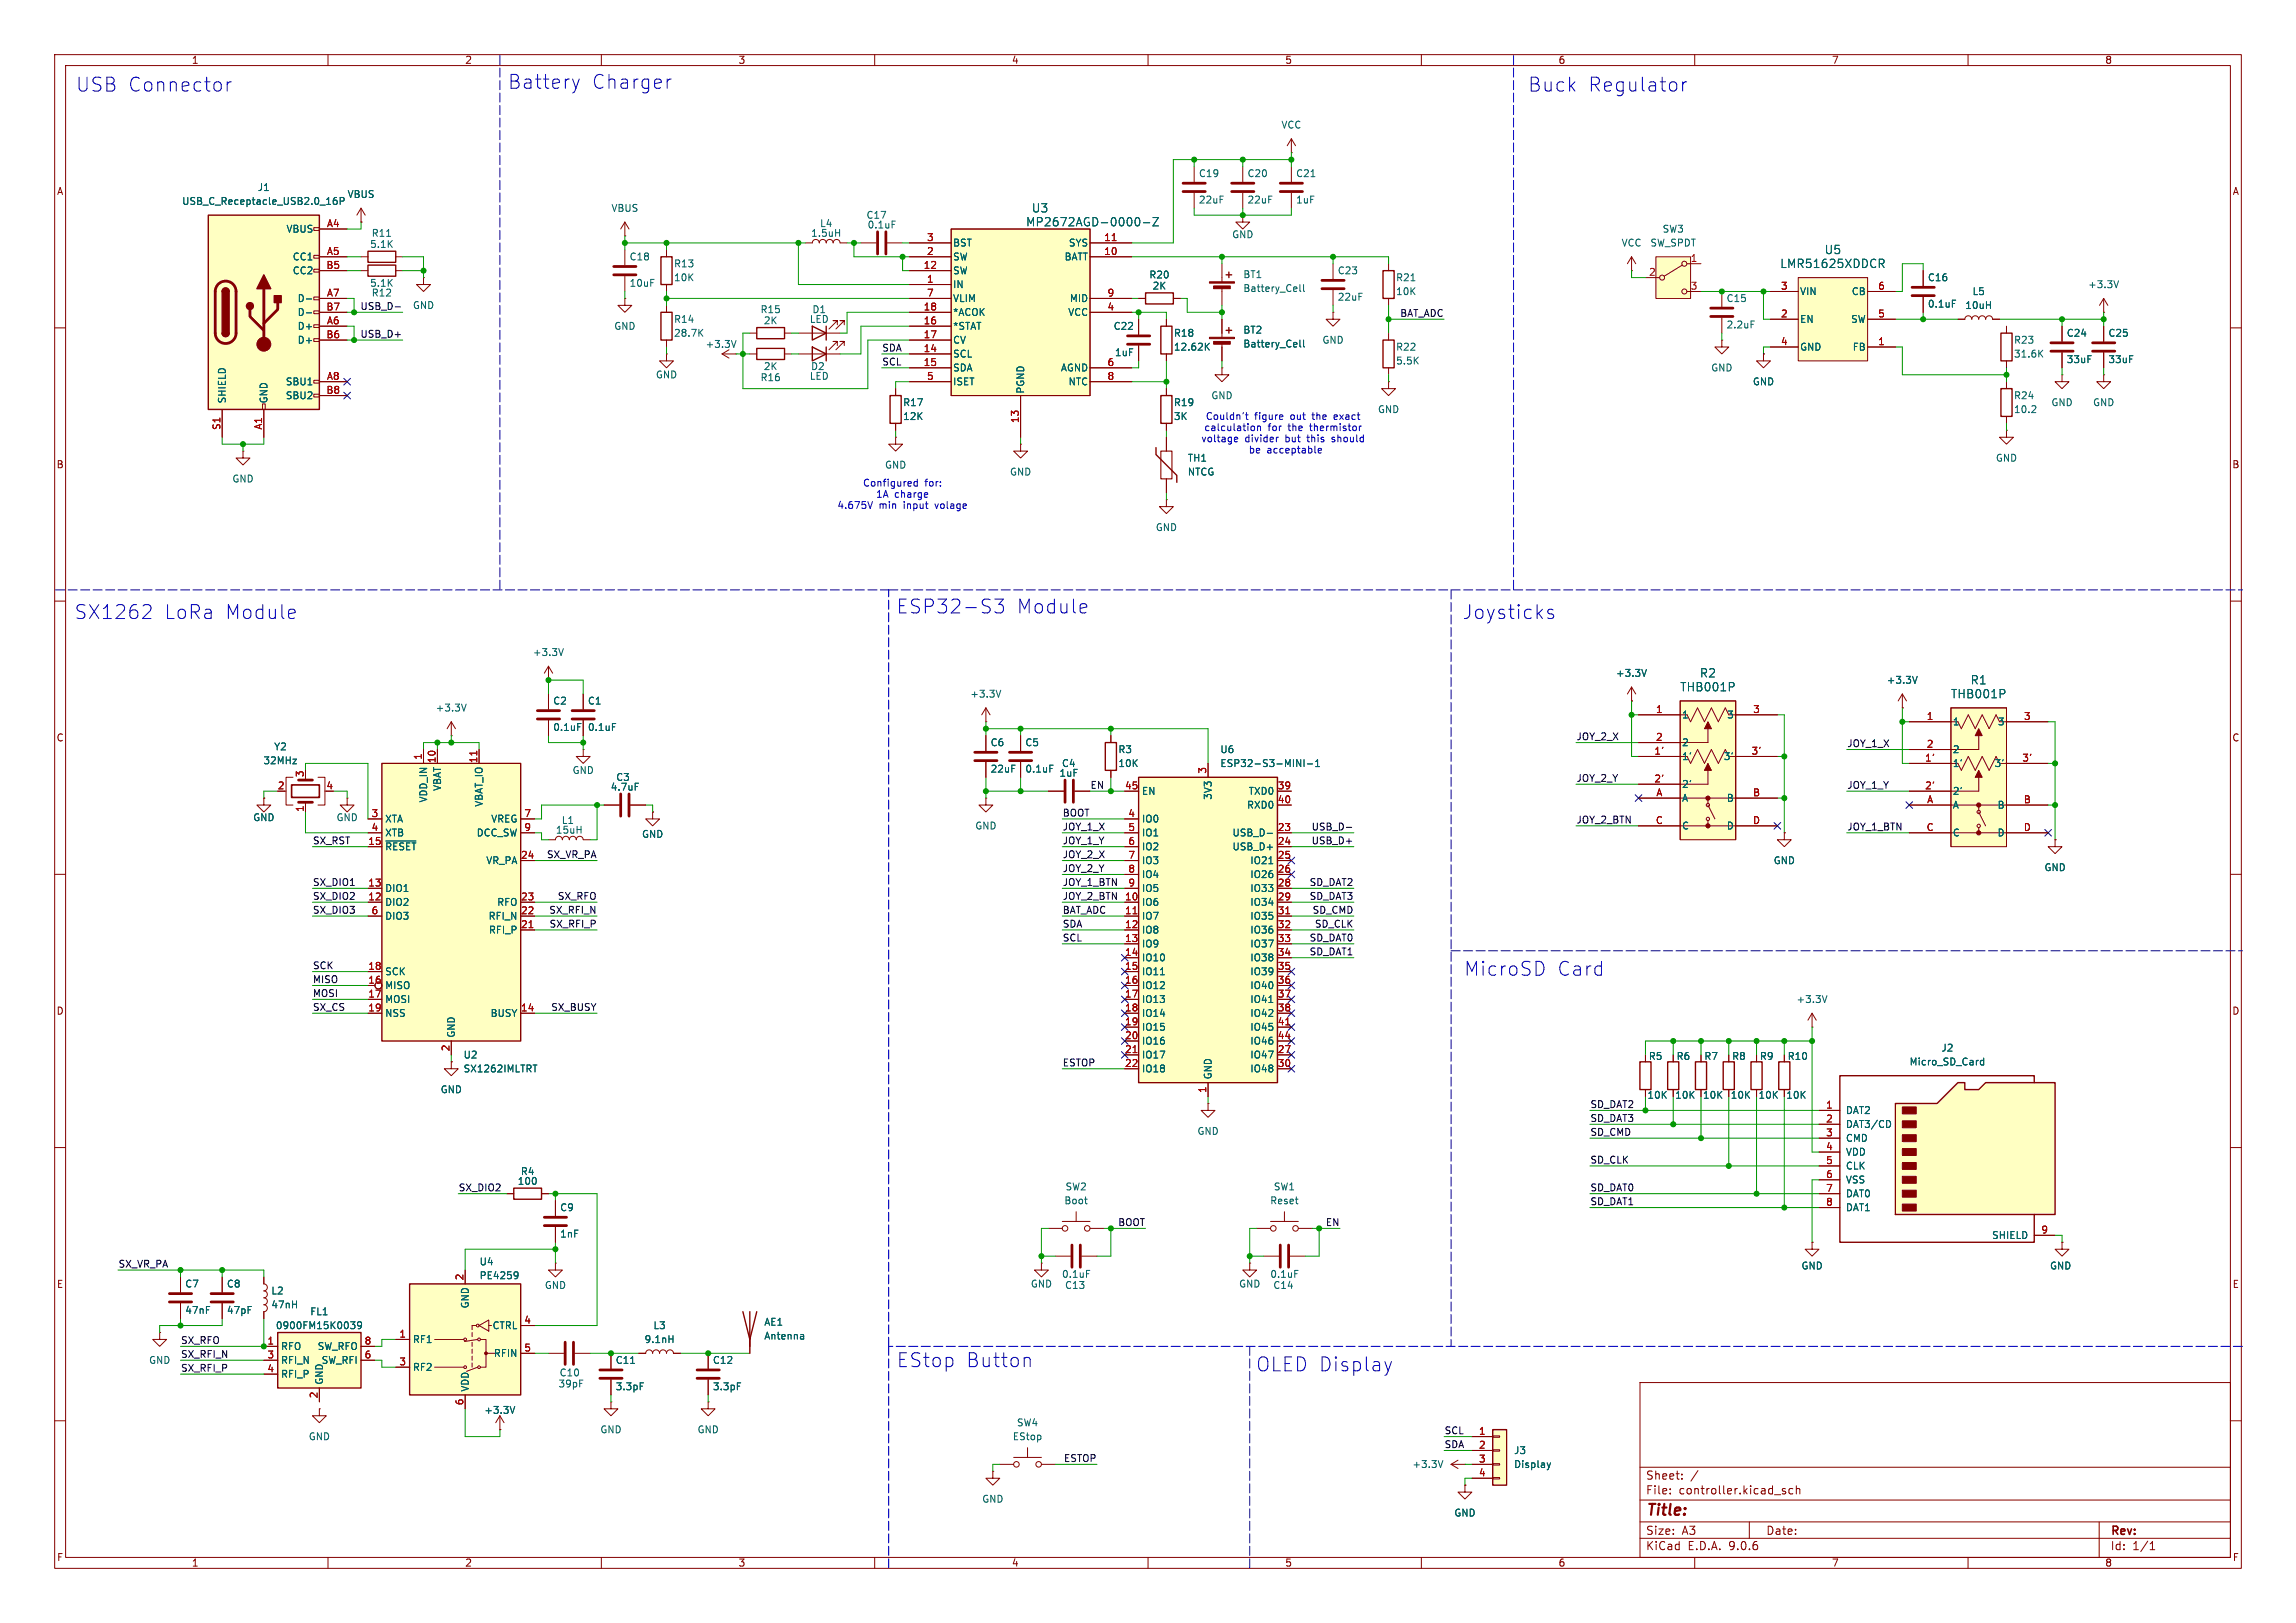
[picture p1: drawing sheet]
<svg xmlns="http://www.w3.org/2000/svg" width="420mm" height="297mm" viewBox="0 0 420 297" stroke-linecap="round" stroke-linejoin="round" font-family="sans-serif">
<defs><g id="words">
<g font-size="3.5" fill="#0000c2">
<text x="13.9" y="17">USB Connector</text>
<text x="92.9" y="16.5">Battery</text>
<text x="108.2" y="16.5">Charger</text>
<text x="279.5" y="17">Buck</text>
<text x="290.5" y="17">Regulator</text>
<text x="13.6" y="113.5">SX1262</text>
<text x="30" y="113.5">LoRa</text>
<text x="41.1" y="113.5">Module</text>
<text x="164" y="112.5">ESP32-S3</text>
<text x="185.9" y="112.5">Module</text>
<text x="267.5" y="113.5">Joysticks</text>
<text x="267.8" y="178.8">MicroSD</text>
<text x="284.8" y="178.8">Card</text>
<text x="164" y="250.4">EStop</text>
<text x="176.7" y="250.4">Button</text>
<text x="229.8" y="251.2">OLED Display</text>
</g>
<text font-size="2.8" fill="#840000" x="301" y="277.9">Title:</text>
<g font-size="2.1" fill="#006464">
<text x="187.6" y="41.6">MP2672AGD-0000-Z</text>
<text x="188.6" y="39.1">U3</text>
<text x="333.7" y="46.7">U5</text>
<text x="325.6" y="49.3">LMR51625XDDCR</text>
<text x="310.9" y="124.2">R2</text>
<text x="360.4" y="125.5">R1</text>
<text x="307.3" y="126.7">THB001P</text>
<text x="356.8" y="128">THB001P</text>
</g>
<g font-size="2.1" fill="#840000">
<text x="301" y="273.7">File:</text>
<text x="301" y="271">Sheet:</text>
<text x="307.1" y="273.7">controller.kicad_sch</text>
<text x="301" y="281.1">Size:</text>
<text x="307.6" y="281.1">A3</text>
<text x="323" y="281.1">Date:</text>
<text x="386" y="281.3">Rev:</text>
<text x="301" y="283.9">KiCad</text>
<text x="308.7" y="283.9">E.D.A.</text>
<text x="316.3" y="283.9">9.0.6</text>
<text x="386" y="283.9">Id:</text>
<text x="390.1" y="283.9">1/1</text>
</g>
<g font-size="1.8" fill="#840000">
<text x="35" y="11.9">1</text>
<text x="85" y="11.9">2</text>
<text x="135" y="11.9">3</text>
<text x="185" y="11.9">4</text>
<text x="235" y="11.9">5</text>
<text x="285" y="11.9">6</text>
<text x="335" y="11.9">7</text>
<text x="385" y="11.9">8</text>
<text x="10.3" y="35.9">A</text>
<text x="408.3" y="35.9">A</text>
<text x="10.3" y="85.9">B</text>
<text x="408.2" y="85.9">B</text>
<text x="10.3" y="135.9">C</text>
<text x="408.2" y="135.9">C</text>
<text x="10.3" y="185.9">D</text>
<text x="408.2" y="185.9">D</text>
<text x="301.3" y="201.3">10K</text>
<text x="306.3" y="201.3">10K</text>
<text x="311.4" y="201.3">10K</text>
<text x="316.5" y="201.3">10K</text>
<text x="321.6" y="201.3">10K</text>
<text x="326.7" y="201.3">10K</text>
<text x="10.3" y="235.9">E</text>
<text x="408.3" y="235.9">E</text>
<text x="10.3" y="285.9">F</text>
<text x="35" y="286.9">1</text>
<text x="85" y="286.9">2</text>
<text x="135" y="286.9">3</text>
<text x="185" y="286.9">4</text>
<text x="235" y="286.9">5</text>
<text x="285" y="286.9">6</text>
<text x="335" y="286.9">7</text>
<text x="385" y="286.9">8</text>
<text x="408.3" y="285.9">F</text>
</g>
<g font-size="1.8" fill="#006464">
<text x="234.3" y="23.7">VCC</text>
<text x="47.1" y="35.2">J1</text>
<text x="219.2" y="32.6">C19</text>
<text x="228.1" y="32.6">C20</text>
<text x="237" y="32.6">C21</text>
<text x="33.2" y="37.7">USB_C_Receptacle_USB2.0_16P</text>
<text x="63.5" y="36.4">VBUS</text>
<text x="111.7" y="39">VBUS</text>
<text x="149.9" y="41.8">L4</text>
<text x="158.4" y="40.2">C17</text>
<text x="219.2" y="37.4">22uF</text>
<text x="228.1" y="37.4">22uF</text>
<text x="237" y="37.4">1uF</text>
<text x="52.3" y="42.8">VBUS</text>
<text x="53.5" y="47.9">CC1</text>
<text x="67.6" y="45.6">5.1K</text>
<text x="67.9" y="43.5">R11</text>
<text x="115.1" y="47.9">C18</text>
<text x="148.3" y="43.5">1.5uH</text>
<text x="158.6" y="42">0.1uF</text>
<text x="174.2" y="45.3">BST</text>
<text x="174.2" y="47.9">SW</text>
<text x="194.6" y="47.9">BATT</text>
<text x="195.4" y="45.3">SYS</text>
<text x="225.3" y="43.8">GND</text>
<text x="296.5" y="45.3">VCC</text>
<text x="301.8" y="45.3">SW_SPDT</text>
<text x="304" y="42.8">SW3</text>
<text x="53.5" y="50.4">CC2</text>
<text x="67.6" y="52.7">5.1K</text>
<text x="115.1" y="52.7">10uF</text>
<text x="123.2" y="49.1">R13</text>
<text x="123.2" y="51.7">10K</text>
<text x="174.2" y="50.4">SW</text>
<text x="174.2" y="52.9">IN</text>
<text x="210.1" y="51.2">R20</text>
<text x="210.7" y="53.2">2K</text>
<text x="227.3" y="51.1">BT1</text>
<text x="227.3" y="53.6">Battery_Cell</text>
<text x="244.6" y="50.4">C23</text>
<text x="255.3" y="51.7">R21</text>
<text x="352.6" y="51.7">C16</text>
<text x="381.9" y="52.9">+3.3V</text>
<text x="54.4" y="55.5">D-</text>
<text x="54.4" y="58">D-</text>
<text x="67.9" y="54.5">R12</text>
<text x="75.4" y="56.7">GND</text>
<text x="123.2" y="59.3">R14</text>
<text x="139" y="57.5">R15</text>
<text x="139.6" y="59.5">2K</text>
<text x="148" y="59.3">LED</text>
<text x="148.5" y="57.5">D1</text>
<text x="174.2" y="55.5">VLIM</text>
<text x="174.2" y="58">*ACOK</text>
<text x="195.3" y="58">VCC</text>
<text x="195.6" y="55.5">MID</text>
<text x="244.6" y="55.2">22uF</text>
<text x="255.3" y="54.2">10K</text>
<text x="315.7" y="55.5">C15</text>
<text x="329.2" y="54.2">VIN</text>
<text x="329.2" y="59.3">EN</text>
<text x="338.5" y="59.3">SW</text>
<text x="338.6" y="54.2">CB</text>
<text x="352.6" y="56.5">0.1uF</text>
<text x="359.4" y="56.7">10uH</text>
<text x="360.7" y="54.2">L5</text>
<text x="54.4" y="60.6">D+</text>
<text x="54.4" y="63.1">D+</text>
<text x="112.3" y="60.6">GND</text>
<text x="123.2" y="61.8">28.7K</text>
<text x="129" y="63.9">+3.3V</text>
<text x="174.2" y="60.6">*STAT</text>
<text x="174.2" y="63.1">CV</text>
<text x="174.2" y="65.6">SCL</text>
<text x="203.6" y="60.6">C22</text>
<text x="203.9" y="65.4">1uF</text>
<text x="214.6" y="61.8">R18</text>
<text x="214.6" y="64.4">12.62K</text>
<text x="227.3" y="61.3">BT2</text>
<text x="227.3" y="63.8">Battery_Cell</text>
<text x="241.8" y="63.1">GND</text>
<text x="255.3" y="64.4">R22</text>
<text x="315.7" y="60.3">2.2uF</text>
<text x="329.2" y="64.4">GND</text>
<text x="338.8" y="64.4">FB</text>
<text x="368.3" y="65.6">31.6K</text>
<text x="368.3" y="63.1">R23</text>
<text x="378" y="61.8">C24</text>
<text x="385.6" y="61.8">C25</text>
<text x="52.2" y="70.7">SBU1</text>
<text x="119.9" y="69.4">GND</text>
<text x="139" y="70">R16</text>
<text x="139.6" y="67.9">2K</text>
<text x="148" y="69.7">LED</text>
<text x="148.3" y="67.9">D2</text>
<text x="174.2" y="68.2">SDA</text>
<text x="174.2" y="70.7">ISET</text>
<text x="194" y="68.2">AGND</text>
<text x="195.4" y="70.7">NTC</text>
<text x="255.3" y="66.9">5.5K</text>
<text x="312.9" y="68.2">GND</text>
<text x="320.5" y="70.7">GND</text>
<text x="378" y="66.6">33uF</text>
<text x="385.6" y="66.6">33uF</text>
<text x="41.5" y="73.9" transform="rotate(-90 41.5 73.9)">SHIELD</text>
<text x="49.1" y="73.9" transform="rotate(-90 49.1 73.9)">GND</text>
<text x="52.2" y="73.3">SBU2</text>
<text x="165.1" y="74.5">R17</text>
<text x="165.1" y="77.1">12K</text>
<text x="187.6" y="72.1" transform="rotate(-90 187.6 72.1)">PGND</text>
<text x="214.6" y="77.1">3K</text>
<text x="214.6" y="74.5">R19</text>
<text x="221.5" y="73.3">GND</text>
<text x="252" y="75.8">GND</text>
<text x="368.3" y="75.8">10.2</text>
<text x="368.3" y="73.3">R24</text>
<text x="375.2" y="74.5">GND</text>
<text x="382.8" y="74.5">GND</text>
<text x="42.4" y="88.5">GND</text>
<text x="161.8" y="86">GND</text>
<text x="184.7" y="87.2">GND</text>
<text x="217.2" y="87.2">NTCG</text>
<text x="217.2" y="84.7">TH1</text>
<text x="365" y="84.7">GND</text>
<text x="211.3" y="97.4">GND</text>
<text x="97.4" y="120.2">+3.3V</text>
<text x="295.5" y="124.1">+3.3V</text>
<text x="345" y="125.3">+3.3V</text>
<text x="79.6" y="130.4">+3.3V</text>
<text x="101.1" y="129.1">C2</text>
<text x="107.5" y="129.1">C1</text>
<text x="177.4" y="127.9">+3.3V</text>
<text x="307.6" y="131.7">1</text>
<text x="315.8" y="131.7">3</text>
<text x="50.1" y="137.5">Y2</text>
<text x="101.1" y="134">0.1uF</text>
<text x="107.5" y="134">0.1uF</text>
<text x="181.1" y="136.8">C6</text>
<text x="187.5" y="136.8">C5</text>
<text x="307.6" y="136.8">2</text>
<text x="357.1" y="132.9">1</text>
<text x="365.4" y="132.9">3</text>
<text x="48.1" y="140.1">32MHz</text>
<text x="104.6" y="141.8">GND</text>
<text x="112.6" y="143.1">C3</text>
<text x="181.1" y="141.6">22uF</text>
<text x="187.5" y="141.6">0.1uF</text>
<text x="193.7" y="142.3">1uF</text>
<text x="194.2" y="140.6">C4</text>
<text x="204.5" y="138">R3</text>
<text x="204.5" y="140.6">10K</text>
<text x="223.1" y="140.6">ESP32-S3-MINI-1</text>
<text x="223.1" y="138">U6</text>
<text x="307.6" y="139.3">1'</text>
<text x="315.2" y="139.3">3'</text>
<text x="357.1" y="138">2</text>
<text x="357.1" y="140.6">1'</text>
<text x="364.8" y="140.6">3'</text>
<text x="78.3" y="146.9" transform="rotate(-90 78.3 146.9)">VDD_IN</text>
<text x="80.9" y="144.8" transform="rotate(-90 80.9 144.8)">VBAT</text>
<text x="88.5" y="147.7" transform="rotate(-90 88.5 147.7)">VBAT_IO</text>
<text x="111.6" y="144.9">4.7uF</text>
<text x="208.8" y="145.6">EN</text>
<text x="221.8" y="146.5" transform="rotate(-90 221.8 146.5)">3V3</text>
<text x="228" y="148.2">RXD0</text>
<text x="228.3" y="145.6">TXD0</text>
<text x="307.6" y="144.4">2'</text>
<text x="307.6" y="146.9">A</text>
<text x="315.8" y="146.9">B</text>
<text x="357.1" y="145.6">2'</text>
<text x="357.1" y="148.2">A</text>
<text x="365.3" y="148.2">B</text>
<text x="46.2" y="150.5">GND</text>
<text x="61.5" y="150.5">GND</text>
<text x="70.4" y="150.7">XTA</text>
<text x="70.4" y="153.3">XTB</text>
<text x="70.4" y="155.8">~{RESET}</text>
<text x="87.1" y="153.3">DCC_SW</text>
<text x="89.8" y="150.7">VREG</text>
<text x="101.6" y="152.8">15uH</text>
<text x="102.7" y="151">L1</text>
<text x="117.3" y="153.5">GND</text>
<text x="178.3" y="152">GND</text>
<text x="208.8" y="150.7">IO0</text>
<text x="208.8" y="153.3">IO1</text>
<text x="208.8" y="155.8">IO2</text>
<text x="225.3" y="153.3">USB_D-</text>
<text x="225.3" y="155.8">USB_D+</text>
<text x="307.6" y="152">C</text>
<text x="315.8" y="152">D</text>
<text x="357.1" y="153.3">C</text>
<text x="365.3" y="153.3">D</text>
<text x="88.9" y="158.3">VR_PA</text>
<text x="208.8" y="158.3">IO3</text>
<text x="208.8" y="160.9">IO4</text>
<text x="228.6" y="158.3">IO21</text>
<text x="228.6" y="160.9">IO26</text>
<text x="324.4" y="158.3">GND</text>
<text x="373.9" y="159.6">GND</text>
<text x="70.4" y="163.4">DIO1</text>
<text x="70.4" y="166">DIO2</text>
<text x="90.8" y="166">RFO</text>
<text x="208.8" y="163.4">IO5</text>
<text x="208.8" y="166">IO6</text>
<text x="228.6" y="163.4">IO33</text>
<text x="228.6" y="166">IO34</text>
<text x="70.4" y="168.5">DIO3</text>
<text x="89.3" y="168.5">RFI_N</text>
<text x="89.3" y="171">RFI_P</text>
<text x="208.8" y="168.5">IO7</text>
<text x="208.8" y="171">IO8</text>
<text x="208.8" y="173.6">IO9</text>
<text x="228.6" y="168.5">IO35</text>
<text x="228.6" y="171">IO36</text>
<text x="228.6" y="173.6">IO37</text>
<text x="70.4" y="178.7">SCK</text>
<text x="208.8" y="176.1">IO10</text>
<text x="208.8" y="178.7">IO11</text>
<text x="228.6" y="176.1">IO38</text>
<text x="228.6" y="178.7">IO39</text>
<text x="70.4" y="181.2">MISO</text>
<text x="70.4" y="183.7">MOSI</text>
<text x="208.8" y="181.2">IO12</text>
<text x="208.8" y="183.7">IO13</text>
<text x="228.6" y="181.2">IO40</text>
<text x="228.6" y="183.7">IO41</text>
<text x="328.5" y="183.7">+3.3V</text>
<text x="70.4" y="186.3">NSS</text>
<text x="83.4" y="190" transform="rotate(-90 83.4 190)">GND</text>
<text x="89.6" y="186.3">BUSY</text>
<text x="208.8" y="186.3">IO14</text>
<text x="208.8" y="188.8">IO15</text>
<text x="208.8" y="191.4">IO16</text>
<text x="228.6" y="186.3">IO42</text>
<text x="228.6" y="188.8">IO45</text>
<text x="228.6" y="191.4">IO46</text>
<text x="84.7" y="196.4">SX1262IMLTRT</text>
<text x="84.7" y="193.9">U2</text>
<text x="208.8" y="193.9">IO17</text>
<text x="208.8" y="196.4">IO18</text>
<text x="221.8" y="197.6" transform="rotate(-90 221.8 197.6)">GND</text>
<text x="228.6" y="193.9">IO47</text>
<text x="228.6" y="196.4">IO48</text>
<text x="301.5" y="194.2">R5</text>
<text x="306.6" y="194.2">R6</text>
<text x="311.7" y="194.2">R7</text>
<text x="316.7" y="194.2">R8</text>
<text x="321.8" y="194.2">R9</text>
<text x="326.9" y="194.2">R10</text>
<text x="349.2" y="195.2">Micro_SD_Card</text>
<text x="355" y="192.6">J2</text>
<text x="80.5" y="200.3">GND</text>
<text x="218.9" y="207.9">GND</text>
<text x="337.6" y="204.1">DAT2</text>
<text x="337.6" y="206.6">DAT3/CD</text>
<text x="337.6" y="209.1">CMD</text>
<text x="95.2" y="215.2">R4</text>
<text x="337.6" y="211.7">VDD</text>
<text x="337.6" y="214.2">CLK</text>
<text x="94.6" y="217">100</text>
<text x="102.4" y="221.8">C9</text>
<text x="194.6" y="220.6">Boot</text>
<text x="194.8" y="218">SW2</text>
<text x="232.2" y="220.6">Reset</text>
<text x="232.9" y="218">SW1</text>
<text x="337.6" y="216.8">VSS</text>
<text x="337.6" y="219.3">DAT0</text>
<text x="337.6" y="221.8">DAT1</text>
<text x="102.4" y="226.7">1nF</text>
<text x="364.3" y="226.9">SHIELD</text>
<text x="87.6" y="231.7">U4</text>
<text x="329.4" y="232.5">GND</text>
<text x="374.9" y="232.5">GND</text>
<text x="33.8" y="235.8">C7</text>
<text x="41.4" y="235.8">C8</text>
<text x="49.5" y="239.6">47nH</text>
<text x="49.5" y="237.1">L2</text>
<text x="86" y="239.5" transform="rotate(-90 86 239.5)">GND</text>
<text x="87.6" y="234.3">PE4259</text>
<text x="99.6" y="236.1">GND</text>
<text x="188.5" y="235.8">GND</text>
<text x="194.2" y="234">0.1uF</text>
<text x="194.7" y="236.1">C13</text>
<text x="226.6" y="235.8">GND</text>
<text x="232.3" y="234">0.1uF</text>
<text x="232.8" y="236.1">C14</text>
<text x="33.8" y="240.6">47nF</text>
<text x="41.4" y="240.6">47pF</text>
<text x="50.4" y="243.4">0900FM15K0039</text>
<text x="56.7" y="240.9">FL1</text>
<text x="75.4" y="246">RF1</text>
<text x="90" y="243.4">CTRL</text>
<text x="117.8" y="246">9.1nH</text>
<text x="119.4" y="243.4">L3</text>
<text x="139.7" y="242.8">AE1</text>
<text x="139.7" y="245.3">Antenna</text>
<text x="27.2" y="249.8">GND</text>
<text x="51.3" y="247.2">RFO</text>
<text x="51.3" y="249.8">RFI_N</text>
<text x="58" y="247.2">SW_RFO</text>
<text x="58.7" y="249.8">SW_RFI</text>
<text x="75.4" y="251.1">RF2</text>
<text x="90.2" y="248.5">RFIN</text>
<text x="112.5" y="249.8">C11</text>
<text x="130.3" y="249.8">C12</text>
<text x="51.3" y="252.3">RFI_P</text>
<text x="59.3" y="253.5" transform="rotate(-90 59.3 253.5)">GND</text>
<text x="86" y="254.8" transform="rotate(-90 86 254.8)">VDD</text>
<text x="102.1" y="254.1">39pF</text>
<text x="102.3" y="252.1">C10</text>
<text x="112.5" y="254.6">3.3pF</text>
<text x="130.3" y="254.6">3.3pF</text>
<text x="56.4" y="263.8">GND</text>
<text x="88.5" y="258.9">+3.3V</text>
<text x="109.7" y="262.5">GND</text>
<text x="127.5" y="262.5">GND</text>
<text x="185.2" y="263.8">EStop</text>
<text x="185.9" y="261.2">SW4</text>
<text x="258.3" y="268.8">+3.3V</text>
<text x="276.9" y="266.3">J3</text>
<text x="276.9" y="268.8">Display</text>
<text x="179.6" y="275.2">GND</text>
<text x="265.9" y="277.7">GND</text>
</g>
<g font-size="1.8" fill="#a90000">
<text x="59.7" y="41.7">A4</text>
<text x="59.7" y="46.7">A5</text>
<text x="169.5" y="44.2">3</text>
<text x="169.5" y="46.7">2</text>
<text x="201.9" y="44.2">11</text>
<text x="201.9" y="46.7">10</text>
<text x="59.6" y="49.3">B5</text>
<text x="168.9" y="49.3">12</text>
<text x="169.5" y="51.8">1</text>
<text x="301.6" y="50.5">2</text>
<text x="309.2" y="48">1</text>
<text x="309.2" y="53.1">3</text>
<text x="325.7" y="53.1">3</text>
<text x="343.5" y="53.1">6</text>
<text x="59.6" y="56.9">B7</text>
<text x="59.7" y="54.4">A7</text>
<text x="59.7" y="59.4">A6</text>
<text x="168.9" y="56.9">18</text>
<text x="168.9" y="59.4">16</text>
<text x="169.5" y="54.4">7</text>
<text x="202.5" y="54.4">9</text>
<text x="202.5" y="56.9">4</text>
<text x="325.7" y="58.2">2</text>
<text x="343.5" y="58.2">5</text>
<text x="59.6" y="62">B6</text>
<text x="168.9" y="62">17</text>
<text x="168.9" y="64.5">14</text>
<text x="325.7" y="63.2">4</text>
<text x="343.5" y="63.2">1</text>
<text x="59.7" y="69.6">A8</text>
<text x="168.9" y="67.1">15</text>
<text x="169.5" y="69.6">5</text>
<text x="202.5" y="67.1">6</text>
<text x="202.5" y="69.6">8</text>
<text x="59.6" y="72.1">B8</text>
<text x="186.4" y="77.5" transform="rotate(-90 186.4 77.5)">13</text>
<text x="40.4" y="78.8" transform="rotate(-90 40.4 78.8)">S1</text>
<text x="48" y="78.7" transform="rotate(-90 48 78.7)">A1</text>
<text x="302.8" y="130.6">1</text>
<text x="320.6" y="130.6">3</text>
<text x="352.4" y="131.8">1</text>
<text x="370.1" y="131.8">3</text>
<text x="302.8" y="135.6">2</text>
<text x="352.4" y="136.9">2</text>
<text x="55.6" y="142.3" transform="rotate(-90 55.6 142.3)">3</text>
<text x="77.2" y="139.1" transform="rotate(-90 77.2 139.1)">1</text>
<text x="79.8" y="139.7" transform="rotate(-90 79.8 139.7)">10</text>
<text x="87.4" y="139.7" transform="rotate(-90 87.4 139.7)">11</text>
<text x="220.7" y="141.7" transform="rotate(-90 220.7 141.7)">3</text>
<text x="302.5" y="138.2">1'</text>
<text x="302.5" y="143.3">2'</text>
<text x="320.3" y="138.2">3'</text>
<text x="352.1" y="139.4">1'</text>
<text x="369.8" y="139.4">3'</text>
<text x="50.7" y="144.5">2</text>
<text x="55.6" y="148.7" transform="rotate(-90 55.6 148.7)">1</text>
<text x="59.6" y="144.5">4</text>
<text x="67.9" y="149.6">3</text>
<text x="95.8" y="149.6">7</text>
<text x="205.7" y="144.5">45</text>
<text x="206.3" y="149.6">4</text>
<text x="233.6" y="144.5">39</text>
<text x="233.6" y="147.1">40</text>
<text x="302.9" y="145.8">A</text>
<text x="320.6" y="145.8">B</text>
<text x="352.1" y="144.5">2'</text>
<text x="352.4" y="147.1">A</text>
<text x="370.1" y="147.1">B</text>
<text x="67.3" y="154.7">15</text>
<text x="67.9" y="152.1">4</text>
<text x="95.8" y="152.1">9</text>
<text x="206.3" y="152.1">5</text>
<text x="206.3" y="154.7">6</text>
<text x="233.6" y="152.1">23</text>
<text x="233.6" y="154.7">24</text>
<text x="302.8" y="150.9">C</text>
<text x="320.6" y="150.9">D</text>
<text x="352.3" y="152.1">C</text>
<text x="370.1" y="152.1">D</text>
<text x="95.2" y="157.2">24</text>
<text x="206.3" y="157.2">7</text>
<text x="206.3" y="159.8">8</text>
<text x="233.6" y="157.2">25</text>
<text x="233.6" y="159.8">26</text>
<text x="67.3" y="162.3">13</text>
<text x="67.3" y="164.8">12</text>
<text x="67.9" y="167.4">6</text>
<text x="95.2" y="164.8">23</text>
<text x="95.2" y="167.4">22</text>
<text x="205.7" y="164.8">10</text>
<text x="205.7" y="167.4">11</text>
<text x="206.3" y="162.3">9</text>
<text x="233.6" y="162.3">28</text>
<text x="233.6" y="164.8">29</text>
<text x="233.6" y="167.4">31</text>
<text x="95.2" y="169.9">21</text>
<text x="205.7" y="169.9">12</text>
<text x="205.7" y="172.5">13</text>
<text x="233.6" y="169.9">32</text>
<text x="233.6" y="172.5">33</text>
<text x="67.3" y="177.5">18</text>
<text x="205.7" y="175">14</text>
<text x="205.7" y="177.5">15</text>
<text x="233.6" y="175">34</text>
<text x="233.6" y="177.5">35</text>
<text x="67.3" y="180.1">16</text>
<text x="67.3" y="182.6">17</text>
<text x="67.3" y="185.2">19</text>
<text x="95.2" y="185.2">14</text>
<text x="205.7" y="180.1">16</text>
<text x="205.7" y="182.6">17</text>
<text x="205.7" y="185.2">18</text>
<text x="233.6" y="180.1">36</text>
<text x="233.6" y="182.6">37</text>
<text x="233.6" y="185.2">38</text>
<text x="205.7" y="187.7">19</text>
<text x="205.7" y="190.2">20</text>
<text x="233.6" y="187.7">41</text>
<text x="233.6" y="190.2">44</text>
<text x="82.3" y="192.5" transform="rotate(-90 82.3 192.5)">2</text>
<text x="205.7" y="192.8">21</text>
<text x="205.7" y="195.3">22</text>
<text x="233.6" y="192.8">27</text>
<text x="233.6" y="195.3">30</text>
<text x="220.7" y="200.1" transform="rotate(-90 220.7 200.1)">1</text>
<text x="333.9" y="202.9">1</text>
<text x="333.9" y="205.5">2</text>
<text x="333.9" y="208">3</text>
<text x="333.9" y="210.6">4</text>
<text x="333.9" y="213.1">5</text>
<text x="333.9" y="215.6">6</text>
<text x="333.9" y="218.2">7</text>
<text x="333.9" y="220.7">8</text>
<text x="373.3" y="225.8">9</text>
<text x="84.8" y="234.4" transform="rotate(-90 84.8 234.4)">2</text>
<text x="73" y="244.9">1</text>
<text x="95.8" y="242.3">4</text>
<text x="48.8" y="246.1">1</text>
<text x="48.8" y="248.7">3</text>
<text x="48.8" y="251.2">4</text>
<text x="66.6" y="246.1">8</text>
<text x="66.6" y="248.7">6</text>
<text x="73" y="249.9">3</text>
<text x="95.8" y="247.4">5</text>
<text x="58.2" y="256" transform="rotate(-90 58.2 256)">2</text>
<text x="84.8" y="257.2" transform="rotate(-90 84.8 257.2)">6</text>
<text x="270.4" y="262.6">1</text>
<text x="270.4" y="265.2">2</text>
<text x="270.4" y="267.7">3</text>
<text x="270.4" y="270.3">4</text>
</g>
<g font-size="1.8" fill="#0f0f0f">
<text x="65.8" y="56.8">USB_D-</text>
<text x="256" y="58.1">BAT_ADC</text>
<text x="65.8" y="61.9">USB_D+</text>
<text x="161.3" y="64.4">SDA</text>
<text x="161.3" y="67">SCL</text>
<text x="288.3" y="135.5">JOY_2_X</text>
<text x="337.8" y="136.8">JOY_1_X</text>
<text x="288.3" y="143.2">JOY_2_Y</text>
<text x="194.3" y="149.5">BOOT</text>
<text x="199.4" y="144.4">EN</text>
<text x="337.8" y="144.4">JOY_1_Y</text>
<text x="57.1" y="154.6">SX_RST</text>
<text x="194.3" y="152.1">JOY_1_X</text>
<text x="194.3" y="154.6">JOY_1_Y</text>
<text x="239.8" y="154.6">USB_D+</text>
<text x="239.8" y="152.1">USB_D-</text>
<text x="288.3" y="150.8">JOY_2_BTN</text>
<text x="337.8" y="152.1">JOY_1_BTN</text>
<text x="99.9" y="157.1">SX_VR_PA</text>
<text x="194.3" y="157.1">JOY_2_X</text>
<text x="194.3" y="159.7">JOY_2_Y</text>
<text x="57.1" y="162.2">SX_DIO1</text>
<text x="57.1" y="164.8">SX_DIO2</text>
<text x="57.1" y="167.3">SX_DIO3</text>
<text x="100.4" y="167.3">SX_RFI_N</text>
<text x="101.9" y="164.8">SX_RFO</text>
<text x="194.3" y="167.3">BAT_ADC</text>
<text x="194.3" y="164.8">JOY_2_BTN</text>
<text x="194.3" y="162.2">JOY_1_BTN</text>
<text x="239.5" y="162.2">SD_DAT2</text>
<text x="239.5" y="164.8">SD_DAT3</text>
<text x="240" y="167.3">SD_CMD</text>
<text x="100.4" y="169.8">SX_RFI_P</text>
<text x="194.3" y="172.4">SCL</text>
<text x="194.3" y="169.8">SDA</text>
<text x="239.5" y="172.4">SD_DAT0</text>
<text x="240.4" y="169.8">SD_CLK</text>
<text x="57.1" y="177.5">SCK</text>
<text x="57.1" y="180">MISO</text>
<text x="239.5" y="174.9">SD_DAT1</text>
<text x="57.1" y="185.1">SX_CS</text>
<text x="57.1" y="182.5">MOSI</text>
<text x="100.7" y="185.1">SX_BUSY</text>
<text x="194.3" y="195.2">ESTOP</text>
<text x="290.8" y="202.9">SD_DAT2</text>
<text x="290.8" y="205.4">SD_DAT3</text>
<text x="290.8" y="207.9">SD_CMD</text>
<text x="290.8" y="213">SD_CLK</text>
<text x="83.8" y="218.1">SX_DIO2</text>
<text x="290.8" y="220.6">SD_DAT1</text>
<text x="290.8" y="218.1">SD_DAT0</text>
<text x="204.4" y="224.4">BOOT</text>
<text x="242.4" y="224.4">EN</text>
<text x="21.6" y="232.1">SX_VR_PA</text>
<text x="33" y="251.1">SX_RFI_P</text>
<text x="33" y="246">SX_RFO</text>
<text x="33" y="248.6">SX_RFI_N</text>
<text x="264.2" y="262.5">SCL</text>
<text x="194.5" y="267.6">ESTOP</text>
<text x="264.2" y="265.1">SDA</text>
</g>
<g font-size="1.8" fill="#0000c2">
<text x="220.5" y="77">Couldn't</text>
<text x="229.5" y="77">figure</text>
<text x="236.2" y="77">out</text>
<text x="240.4" y="77">the</text>
<text x="244.5" y="77">exact</text>
<text x="219.7" y="81.1">voltage</text>
<text x="220.2" y="79.1">calculation</text>
<text x="227.7" y="81.1">divider</text>
<text x="228.3" y="83.2">be</text>
<text x="231.7" y="83.2">acceptable</text>
<text x="231.9" y="79.1">for</text>
<text x="235.2" y="81.1">but</text>
<text x="235.8" y="79.1">the</text>
<text x="239.4" y="81.1">this</text>
<text x="239.9" y="79.1">thermistor</text>
<text x="244.1" y="81.1">should</text>
<text x="157.8" y="89.2">Configured</text>
<text x="169.2" y="89.2">for:</text>
<text x="153.1" y="93.3">4.675V</text>
<text x="160.2" y="91.3">1A</text>
<text x="160.8" y="93.3">min</text>
<text x="163.6" y="91.3">charge</text>
<text x="165.4" y="93.3">input</text>
<text x="171.4" y="93.3">volage</text>
</g>
</g></defs>
<g fill="none" stroke="#840000" stroke-width=".18">
<path d="M10 10h400v277h-400zM12 12h396v273h-396zM60 10v2M110 10v2M160 10v2M210 10v2M260 10v2M310 10v2M360 10v2M10 60h2M408 60h2M10 110h2"/>
<path d="M408 110h2M10 160h2M408 160h2M10 210h2M408 210h2M48.3 233.7v1.2a.64 .64 0 0 1 .6 .7 .64 .64 0 0 1-.6 .6M48.3 236.2a.64 .64 0 0 1 .6 .7 .64 .64 0 0 1-.6 .6 .64 .64 0 0 1 .6 .6 .64 .64 0 0 1-.6 .7 .64 .64 0 0 1 .6 .6 .64 .64 0 0 1-.6 .6v1.3M228.6 231.1v1.3h1.3l-1.3 1.3-1.3-1.3h1.3M228.6 231.1h.1M331.5 227.3v1.3h1.2l-1.2 1.3-1.3-1.3h1.3M331.5 227.3h.1M377.2 227.3v1.3h1.3l-1.3 1.3-1.3-1.3h1.3"/>
<path d="M377.2 227.3h.1M300 253h108v32h-108zM10 260h2M300 278.5h108M300 274.5h108M300 268.5h108M305.5 273.2v.2M305.5 272.5v.1M307.7 270.5v.2M307.7 269.8v.1M310.6 269.1l-1.3 1.9M320 278.5v3"/>
<path d="M326.1 272.8l.5 .2 .1 .2-.3 .2-.4-.1M326.1 272.5h.5M327.9 272.5l-.4-.1-.3 .3v.4l.2 .2h.5M328.6 272.5l.2-.1 .4 .1v.9M328.6 271.9v1.5M384 278.5v6.5M408 260h2M60 285v2M110 285v2M160 285v2M210 285v2M260 285v2"/>
<path d="M300 281.5h108M310 285v2M360 285v2M393.3 283.6h.9M393.3 282.5l.4-.4v1.5"/>
</g>
<path d="M307.3 128.3h10.2v25.4h-10.2z" fill="#ffffc2"/>
<g fill="none" stroke="#840000" stroke-width=".18">
<path d="M157.5 44.5h2.8M162.3 44.5h2.8M208.3 58.4v2.8M163.8 71.1v1.3M163.8 77.5v1.2M208.3 63.2v2.8M163.8 80v1.3h1.3l-1.3 1.3-1.2-1.3h1.2M163.8 80h.1M299.7 130.8h7.6M299.7 138.4h7.6M307.3 128.3h10.2v25.4h-10.2zM308.6 130.8l.6 1.3 1.3-2.6 1.3 2.6 1.3-2.6 1.2 2.6 1.3-2.6 .6 1.3h8.9"/>
<path d="M312.4 133.4v2.5h-12.7M325.1 138.4h-8.9l-.6-1.2-1.3 2.5-1.2-2.5-1.3 2.5-1.3-2.5-1.3 2.5M299.7 146.1h25.4M299.7 151.1h25.4M307.3 153.7v-25.4h10.2v25.4M312.4 141v2.5h-12.7M312.4 146.1v.9M312.4 150.2v.9M312.4 147.3l1.3 2.6"/>
<circle cx="312.4" cy="149.9" r=".3"/>
<circle cx="312.4" cy="147.3" r=".3"/>
</g>
<g fill="#840000" stroke="#840000" stroke-width=".18">
<path d="M312.4 132.1l.7 1.3h-1.3z"/>
<path d="M312.4 139.7l.7 1.3h-1.3z"/>
<circle cx="312.4" cy="146.1" r=".38"/>
<circle cx="312.4" cy="151.1" r=".38"/>
</g>
<path d="M163.2 40.5h.6M317.1 125l.1 .2-.1 .4" fill="none" stroke="#006464" stroke-width=".18"/>
<path d="M160.5 42.4v4.1M162.1 42.4v4.1M206.2 61.5h4.1M206.2 63h4.1" fill="none" stroke="#840000" stroke-width=".51"/>
<path d="M162.8 72.4h2v5.1h-2z" fill="none" stroke="#840000" stroke-width=".25"/>
<path d="M174 41.9h25.4v30.5h-25.4z" fill="#ffffc2"/>
<g fill="none" stroke="#840000" stroke-width=".18">
<path d="M166.4 44.5h7.6M166.4 47h7.6M166.4 49.5h7.6M166.4 52.1h7.6M166.4 54.6h7.6M166.4 57.2h7.6M166.4 59.7h7.6M174 41.9h25.4v30.5h-25.4zM199.4 44.5h7.6M199.4 47h7.6M199.4 54.6h7.6M199.4 57.2h7.6"/>
<path d="M166.4 62.2h7.6M166.4 64.8h7.6M166.4 67.3h7.6M166.4 69.9h7.6M186.7 72.4v7.6M199.4 67.3h7.6M199.4 69.9h7.6M186.7 81.3v1.3h1.3l-1.3 1.2-1.3-1.2h1.3M186.7 81.3h.1M33 233.7v2.8M33 238.5v2.8M40.6 233.7v2.8"/>
<path d="M40.6 238.5v2.8M191.8 224.8h2.5M194.3 223.5h5.1M196.8 221.7v1.8M199.4 224.8h2.5M58.4 257.8v1.3h1.3l-1.3 1.2-1.3-1.2h1.3M58.4 257.8h.1"/>
<circle cx="194.8" cy="224.8" r=".51"/>
<circle cx="198.9" cy="224.8" r=".51"/>
</g>
<path d="M203.4 44h.8" fill="none" stroke="#a90000" stroke-width=".18"/>
<path d="M208.1 39.8a.95 .95 0 0 1 0 1.5M210.9 39.8h1l-1 1.5h1M209.2 40.8h1.1M198.4 219.4h.5M198.8 220.3h.1" fill="none" stroke="#006464" stroke-width=".18"/>
<path d="M31 236.7h4.1M31 238.3h4.1M38.6 236.7h4.1M38.6 238.3h4.1" fill="none" stroke="#840000" stroke-width=".51"/>
<path d="M50.8 243.8h15.2v10.2h-15.2z" fill="#ffffc2"/>
<path d="M202.2 135.9h2v5.1h-2zM305.1 194.3h2v5.1h-2zM310.1 194.3h2.1v5.1h-2.1zM315.2 194.3h2v5.1h-2zM320.3 194.3h2v5.1h-2zM325.4 194.3h2v5.1h-2zM50.8 243.8h15.2v10.2h-15.2z" fill="none" stroke="#840000" stroke-width=".25"/>
<g fill="none" stroke="#840000" stroke-width=".18">
<path d="M186.7 134.6v2.8M186.7 139.4v2.8M203.2 134.6v1.3M63.5 146.1v1.2h1.3l-1.3 1.3-1.3-1.3h1.3M63.5 146.1h.1M203.2 141v1.2M306.1 193v1.3M311.1 193v1.3M316.2 193v1.3M321.3 193v1.3M326.4 193v1.3M29.2 243.8v1.3h1.3l-1.3 1.3-1.3-1.3h1.3"/>
<path d="M29.2 243.8h.1M48.3 246.4h2.5M48.3 248.9h2.5M48.3 251.5h2.5M58.4 254v2.5M66 246.4h2.6M66 248.9h2.6"/>
</g>
<path d="M192 140h.6M64.1 241.9h.8l-.4 .5 .4 .1v.4l-.2 .2h-.4M66.1 242.4l-.2 .3h-.3l-.2-.3v-.3l.2-.2h.3l.2 .2a.84 .84 0 0 1-.3 1h-.3" fill="none" stroke="#006464" stroke-width=".18"/>
<path d="M184.7 137.7h4M184.7 139.2h4" fill="none" stroke="#840000" stroke-width=".51"/>
<path d="M273 261.6h2.6v10.2h-2.6z" fill="#ffffc2"/>
<path d="M212.3 59.7h2.1v5.1h-2.1zM224.3 50.3h1M224.8 49.8v1M224.8 59.9v1.1M224.3 60.5h1M273 261.6h2.6v10.2h-2.6z" fill="none" stroke="#840000" stroke-width=".25"/>
<g fill="none" stroke="#840000" stroke-width=".18">
<path d="M213.4 58.4v1.3M223.5 48.3v3.3M223.5 52.6v3.3M223.5 58.4v3.3M243.8 57.2v1.2h1.3l-1.3 1.3-1.2-1.3h1.2M243.8 57.2h.1M243.8 48.3v2.8M243.8 53.1v2.8M358.1 58.4h1.3a.64 .64 0 0 1 .6-.6 .64 .64 0 0 1 .7 .6 .64 .64 0 0 1 .6-.6 .64 .64 0 0 1 .6 .6 .64 .64 0 0 1 .7-.6 .64 .64 0 0 1 .6 .6 .64 .64 0 0 1 .7-.6 .64 .64 0 0 1 .6 .6h1.3M213.4 64.8v1.2M223.5 67.3v1.3h1.3l-1.3 1.3-1.3-1.3h1.3M223.5 67.3h.1"/>
<path d="M223.5 62.7v3.3M106.7 127v2.8M106.7 131.8v2.8M326.4 152.4v1.3h1.3l-1.3 1.2-1.3-1.2h1.3M326.4 152.4h.1M331.5 188h.1M331.5 185.4l-.8 1.3M331.5 185.4l.7 1.3M331.5 185.4v2.6M221 201.9v1.3h1.2l-1.2 1.3-1.3-1.3h1.3M221 201.9h.1M269.2 262.9h3.8"/>
<path d="M269.2 265.4h3.8M269.2 268h3.8M269.2 270.5h3.8M273 262.8h1.3v.2h-1.3zM273 265.3h1.3v.3h-1.3zM273 267.8h1.3v.3h-1.3zM273 270.4h1.3v.2h-1.3z"/>
</g>
<path d="M237.8 52.1v1.1l.2 .1M238.4 52.1v1.1l.2 .1M220.7 63.4l.5 .7M221.2 62.8l-.7 .7M237.8 62.2v1.1l.2 .2M238.4 62.2v1.1l.2 .2M112 132.4h.6M334.2 182.2l-.4 1.3M283 267.7l.3 .8M283.3 268.5l-.1 .4M283.6 267.7l-.3 .8" fill="none" stroke="#006464" stroke-width=".18"/>
<path d="M241.8 51.3h4.1M241.8 52.8h4.1M104.6 130h4.1M104.6 131.6h4.1" fill="none" stroke="#840000" stroke-width=".51"/>
<g fill="#840000" stroke="#840000" stroke-width=".18">
<path d="M221.2 61.7h4.6v.3h-4.6z"/>
<path d="M222 62.5h3v.5h-3z"/>
<path d="M221.2 51.6h4.6v.2h-4.6z"/>
<path d="M222 52.3h3v.5h-3z"/>
</g>
<path d="M208.3 142.2h25.4v55.9h-25.4z" fill="#ffffc2"/>
<path d="M208.3 142.2h25.4v55.9h-25.4z" fill="none" stroke="#840000" stroke-width=".25"/>
<g fill="none" stroke="#840000" stroke-width=".18">
<path d="M221 139.7v2.5M205.7 144.8h2.6M205.7 149.9h2.6M205.7 152.4h2.6M205.7 154.9h2.6M205.7 157.5h2.6M233.7 144.8h2.5M233.7 152.4h2.5M233.7 154.9h2.5M233.7 157.5h2.5M233.7 147.3h2.5M375.9 153.7v1.2h1.3l-1.3 1.3-1.3-1.3h1.3"/>
<path d="M375.9 153.7h.1M205.7 160h2.6M205.7 162.6h2.6M205.7 165.1h2.6M205.7 167.6h2.6M205.7 170.2h2.6M205.7 172.7h2.6M205.7 175.3h2.6M205.7 177.8h2.6M233.7 160h2.5M233.7 162.6h2.5M233.7 165.1h2.5"/>
<path d="M233.7 167.6h2.5M233.7 170.2h2.5M233.7 172.7h2.5M233.7 175.3h2.5M233.7 177.8h2.5M205.7 180.3h2.6M205.7 182.9h2.6M205.7 185.4h2.6M205.7 188h2.6M205.7 190.5h2.6M205.7 193h2.6M205.7 195.6h2.6"/>
<path d="M221 198.1v2.6M233.7 180.3h2.5M233.7 182.9h2.5M233.7 185.4h2.5M233.7 188h2.5M233.7 190.5h2.5M233.7 193h2.5M233.7 195.6h2.5"/>
</g>
<path d="M207.3 167.2h.7M235.2 167.2h.7M207.3 192.6h.7M235.2 187.5h.7" fill="none" stroke="#a90000" stroke-width=".18"/>
<path d="M237.2 139l.7 1.3v-1.3M238.5 139v1.3M239.1 139.8h1M240.7 139.4l.3-.4v1.3M231.8 152.5h1M232.1 158.1h.7M240.7 140.3h.7M212.3 178.4h.7M232.1 183.5h.7" fill="none" stroke="#006464" stroke-width=".18"/>
<path d="M346.7 201.9h7.6l3.8-3.8h1.3v1.3h2.5l1.3-1.3h12.7v24.1h-29.2z" fill="#ffffc2"/>
<path d="M209.5 53.6h5.1v2h-5.1zM212.3 72.4h2.1v5.1h-2.1zM211.5 81.9v1.3l3.8 3.8v1.3M372.1 198.1v-1.2h-35.6v30.4h35.6v-5.1M346.7 201.9h7.6l3.8-3.8h1.3v1.3h2.5l1.3-1.3h12.7v24.1h-29.2z" fill="none" stroke="#840000" stroke-width=".25"/>
<g fill="#840000" stroke="#840000" stroke-width=".18">
<path d="M348 202.6h2.5v1.2h-2.5z"/>
<path d="M348 205.1h2.5v1.3h-2.5z"/>
<path d="M348 207.6h2.5v1.3h-2.5z"/>
<path d="M348 210.2h2.5v1.3h-2.5z"/>
<path d="M348 212.7h2.5v1.3h-2.5z"/>
<path d="M348 215.3h2.5v1.2h-2.5z"/>
<path d="M348 217.8h2.5v1.3h-2.5z"/>
<path d="M348 220.3h2.5v1.3h-2.5z"/>
</g>
<g fill="none" stroke="#840000" stroke-width=".18">
<path d="M208.3 54.6h1.2M214.6 54.6h1.3M213.4 71.1v1.3M213.4 77.5v1.2M213.4 91.4v1.3h1.2l-1.2 1.3-1.3-1.3h1.3M213.4 91.4h.1M213.4 80v2.6M213.4 87.6v2.6M298.4 128.3h.1M298.4 125.7l-.7 1.3M298.4 125.7l.8 1.3M298.4 125.7v2.6"/>
<path d="M348 129.5h.1M348 127l-.8 1.3M348 127l.7 1.3M348 127v2.5M332.7 203.2h3.8M332.7 205.7h3.8M332.7 208.3h3.8M332.7 210.8h3.8M332.7 213.4h3.8M332.7 215.9h3.8M332.7 218.4h3.8M332.7 221h3.8"/>
<path d="M372.1 226.1h3.8"/>
</g>
<path d="M301.2 122.5l-.5 1.3M350.7 123.8l-.4 1.2M362.3 194.6l.2 .3 .4-.1M362.9 193.6v1.3M362.9 194.1l-.4-.1-.2 .3M345.6 205.1l.2 .5-.2 .7" fill="none" stroke="#006464" stroke-width=".18"/>
<path d="M212.3 82.6h2.1v5h-2.1z" fill="none" stroke="#840000" stroke-width=".2"/>
<path d="M356.9 129.5h10.1v25.4h-10.1z" fill="#ffffc2"/>
<g fill="none" stroke="#840000" stroke-width=".18">
<path d="M349.2 132.1h7.7M349.2 139.7h7.7M356.9 129.5h10.1v25.4h-10.1zM358.1 132.1l.7 1.3 1.2-2.6 1.3 2.6 1.3-2.6 1.3 2.6 1.2-2.6 .7 1.3h8.8M361.9 134.6v2.6h-12.7M374.6 139.7h-8.8l-.7-1.3-1.2 2.6-1.3-2.6-1.3 2.6-1.3-2.6-1.2 2.6M349.2 147.3h25.4M349.2 152.4h25.4M356.9 154.9v-25.4h10.1v25.4M361.9 142.2v2.6h-12.7M361.9 147.3v1M361.9 151.4v1"/>
<path d="M361.9 148.6l1.3 2.5"/>
<circle cx="361.9" cy="151.1" r=".3"/>
<circle cx="361.9" cy="148.6" r=".3"/>
</g>
<g fill="#840000" stroke="#840000" stroke-width=".18">
<path d="M361.9 133.4l.7 1.2h-1.3z"/>
<path d="M361.9 141l.7 1.2h-1.3z"/>
<circle cx="362" cy="147.3" r=".38"/>
<circle cx="362" cy="152.4" r=".38"/>
</g>
<path d="M366.6 126.2l.1 .3-.1 .4" fill="none" stroke="#006464" stroke-width=".18"/>
<path d="M74.9 234.9h20.3v20.4h-20.3z" fill="#ffffc2"/>
<path d="M67.3 48.5h5.1v2h-5.1zM74.9 234.9h20.3v20.4h-20.3zM135.9 240l1.3 5.1 1.2-5.1M137.2 240v6.4" fill="none" stroke="#840000" stroke-width=".25"/>
<g fill="none" stroke="#840000" stroke-width=".18">
<path d="M66 38.1l-.7 1.3M66 38.1l.8 1.3M66 38.1v2.5M66 40.6h.1M66 49.5h1.3M72.4 49.5h1.3M114.3 43.2h.1M114.3 54.6v1.3h1.3l-1.3 1.3-1.3-1.3h1.3M114.3 54.6h.1M114.3 40.6l-.8 1.3M114.3 40.6l.8 1.3M114.3 40.6v2.6"/>
<path d="M114.3 45.7v2.8M114.3 50.5v2.8M147.3 44.5h1.3a.64 .64 0 0 1 .6-.7 .64 .64 0 0 1 .7 .7 .64 .64 0 0 1 .6-.7 .64 .64 0 0 1 .6 .7 .64 .64 0 0 1 .7-.7 .64 .64 0 0 1 .6 .7 .64 .64 0 0 1 .6-.7 .64 .64 0 0 1 .7 .7h1.2M132.1 64.8l1.2 .7M132.1 64.8h2.5M133.3 64l-1.2 .8M134.6 64.8h.1M44.4 82.6v1.2h1.3l-1.3 1.3-1.2-1.3h1.2M44.4 82.6h.1M100.3 124.5h.1M100.3 121.9l-.7 1.3M100.3 121.9l.8 1.3"/>
<path d="M100.3 121.9v2.6M101.6 219.7v2.8M85.1 232.4v2.5M101.6 231.1v1.3h1.3l-1.3 1.3-1.3-1.3h1.3M101.6 231.1h.1M101.6 224.5v2.8M72.4 250.2h2.5M72.4 245.1h2.5M79.5 250.2h5.3M79.5 245.1h5.3M85.1 255.3v2.5M86.4 243.8v.8"/>
<path d="M86.4 245.6v.8M86.4 246.9v.7M86.4 248.2v.7M86.4 249.4v.8M87.1 242.6h-.7v.7M87.4 250.2l-2.1 .8M87.4 245.1l-2.4 .4M87.6 242.6l1.8-1v2zM87.9 245.1h1v5.1h-1M88.9 247.6h1.8M89.4 242.6h.5M91.4 259.1l-.7 1.2"/>
<path d="M91.4 259.1l.8 1.2M91.4 259.1v2.5M95.2 242.6h2.6M95.2 247.6h2.6M100.3 247.6h2.8M105.2 247.6h2.7M111.8 256.5v1.3h1.2l-1.2 1.3-1.3-1.3h1.3M111.8 256.5h.1M111.8 247.6v2.8M111.8 252.5v2.8M116.8 247.6h1.3a.64 .64 0 0 1 .6-.6 .64 .64 0 0 1 .7 .6 .64 .64 0 0 1 .6-.6 .64 .64 0 0 1 .6 .6 .64 .64 0 0 1 .7-.6 .64 .64 0 0 1 .6 .6 .64 .64 0 0 1 .7-.6 .64 .64 0 0 1 .6 .6h1.3M129.5 256.5v1.3h1.3l-1.3 1.3-1.2-1.3h1.2"/>
<path d="M129.5 256.5h.1M129.5 247.6v2.8M129.5 252.5v2.8M137.2 245.1v2.5M91.4 261.6h.1"/>
<circle cx="85.1" cy="245.1" r=".25"/>
<circle cx="85.1" cy="250.2" r=".25"/>
<circle cx="87.4" cy="242.6" r=".25"/>
<circle cx="87.6" cy="245.1" r=".25"/>
<circle cx="87.6" cy="250.2" r=".25"/>
</g>
<circle cx="88.9" cy="247.6" r=".25" fill="#840000" stroke="#840000" stroke-width=".18"/>
<g fill="none" stroke="#006464" stroke-width=".18">
<path d="M152.9 42.6h.7M153.6 42v1.3M134.6 62.3l-.4 1.3M103.1 118.7l-.5 1.3M94.3 232.7h.2l.3 .3a.84 .84 0 0 1-.4 1M94.8 233.3l-.3 .2h-.2M94.2 257.4l-.5 1.2M115.4 249.5h.7M117.1 253.1h.6M122.4 245h.7M123.1 244.4v1.3M134.9 253.1h.6"/>
<path d="M146.8 244.2l.2 .2v.7M147 245l-.4 .1M147 244.5l-.4 .1"/>
</g>
<path d="M112.3 48.8h4M112.3 50.3h4M99.6 222.8h4M99.6 224.3h4M103.4 245.6v4.1M104.9 245.6v4.1M109.7 250.7h4.1M109.7 252.2h4.1M127.5 250.7h4.1M127.5 252.2h4.1" fill="none" stroke="#840000" stroke-width=".51"/>
<path d="M38.1 39.4h20.3v35.5h-20.3z" fill="#ffffc2"/>
<g fill="none" stroke="#840000" stroke-width=".18">
<path d="M57.4 41.7h1v.5h-1zM57.4 46.7h1v.5h-1zM57.4 49.3h1v.5h-1zM57.4 54.4h1v.5h-1zM57.4 56.9h1v.5h-1zM57.4 59.4h1v.5h-1zM58.4 41.9h5.1M58.4 47h5.1M58.4 49.5h5.1M58.4 54.6h5.1M58.4 57.2h5.1M58.4 59.7h5.1"/>
<path d="M66 47h1.3M72.4 47h1.3M77.5 50.8v1.3h1.2l-1.2 1.2-1.3-1.2h1.3M77.5 50.8h.1M153.2 59.4v-.7h-.8h.8l-1.6 1.5M154.4 59.4v-.7h-.7h.7l-1.5 1.5M40.6 74.9v5.1M48 73.9h.5v1h-.5zM48.3 74.9v5.1M57.4 62h1v.5h-1zM57.4 69.6h1v.5h-1zM57.4 72.1h1v.5h-1z"/>
<path d="M58.4 62.2h5.1M58.4 69.9h5.1M58.4 72.4h5.1M137.2 64.8h1.2M137.2 61h1.2M143.5 64.8h1.3M143.5 61h1.3M146 64.8h7.7M146 61h7.7M153.2 63.2v-.7h-.8h.8l-1.6 1.5M154.4 63.2v-.7h-.7h.7l-1.5 1.5M82.5 134.6h.1"/>
<path d="M82.5 132.1l-.7 1.3M82.5 132.1l.8 1.3M82.5 132.1v2.5M100.3 127v2.8M100.3 131.8v2.8M106.7 137.2v1.2h1.2l-1.2 1.3-1.3-1.3h1.3M106.7 137.2h.1M180.3 132.1h.1M180.3 129.5l-.7 1.3M180.3 129.5l.8 1.3M180.3 129.5v2.6M180.3 134.6v2.8"/>
<path d="M180.3 139.4v2.8M48.3 146.1v1.2h1.2l-1.2 1.3-1.3-1.3h1.3M48.3 146.1h.1M52.1 144.8h.2M53.6 142.2h-1.3v5.1h1.3M55.9 146.8v1.8M58.2 142.2h1.2v5.1h-1.2M100.3 153.7h1.3a.64 .64 0 0 1 .6-.7 .64 .64 0 0 1 .7 .7 .64 .64 0 0 1 .6-.7 .64 .64 0 0 1 .6 .7 .64 .64 0 0 1 .7-.7 .64 .64 0 0 1 .6 .7 .64 .64 0 0 1 .6-.7 .64 .64 0 0 1 .7 .7h1.2M110.5 147.3h2.8M115.3 147.3h2.8M119.4 148.6v1.3h1.2l-1.2 1.2-1.3-1.2h1.3M119.4 148.6h.1"/>
<path d="M180.3 146.1v1.2h1.3l-1.3 1.3-1.2-1.3h1.2M180.3 146.1h.1M191.8 144.8h2.8M196.6 144.8h2.8M82.5 194.3v1.3h1.3l-1.3 1.3-1.2-1.3h1.2M82.5 194.3h.1M182.9 268h2.5M185.4 266.7h5.1M188 264.9v1.8M190.5 268h2.5"/>
<circle cx="185.9" cy="268" r=".51"/>
<circle cx="190" cy="268" r=".51"/>
</g>
<path d="M38.1 39.4h20.3v35.5h-20.3zM40.6 53.3a.64 .64 0 0 1 .7-.6 .64 .64 0 0 1 .6 .6M67.3 46h5.1v2h-5.1zM138.4 59.9h5.1v2.1h-5.1zM148.6 59.7l2.5 1.3-2.5 1.2zM151.1 59.7v2.5M40.6 61a.64 .64 0 0 0 .7 .6 .64 .64 0 0 0 .6-.6M138.4 63.8h5.1v2h-5.1zM148.6 63.5l2.5 1.3-2.5 1.2zM151.1 63.5v2.5" fill="none" stroke="#840000" stroke-width=".25"/>
<g fill="none" stroke="#840000" stroke-width=".51">
<path d="M39.9 52a1.9 1.9 0 0 1 2.1-.4 1.9 1.9 0 0 1 1.2 1.7v7.7a1.91 1.91 0 0 1-1.9 1.9 1.91 1.91 0 0 1-1.9-1.9v-7.8l.1-.6zM45.7 56.6v1.3l2.6 2.6M48.3 52.8v10.2M50.8 55.4v1.2l-2.5 2.6M98.3 130h4.1M98.3 131.6h4.1M178.3 137.7h4.1M178.3 139.2h4.1M54.6 146.8h2.5M54.6 142.7h2.5M113.5 145.3v4.1M115.1 145.3v4.1"/>
<path d="M194.8 142.7v4.1M196.3 142.7v4.1"/>
</g>
<g fill="#840000" stroke="#840000" stroke-width=".25">
<path d="M40.6 53.3h1.3v7.7h-1.3z"/>
<path d="M40.8 52.9a.64 .64 0 0 1 .7-.1 .64 .64 0 0 1 .4 .5h-1.3z"/>
<path d="M40.6 61h1.3a.64 .64 0 0 1-.6 .6 .64 .64 0 0 1-.7-.6z"/>
<path d="M48.3 50.3l1.2 2.5h-2.5z"/>
<path d="M50.2 54.1h1.2v1.3h-1.2z"/>
<circle cx="45.7" cy="56" r=".63"/>
</g>
<circle cx="48.3" cy="63" r="1.27" fill="#840000" stroke="#840000" stroke-width=".18"/>
<path d="M61.6 36.1l-.4 .1a.86 .86 0 0 0 0 1.2l.4-.1 .1-.4-.3-.3-.3 .1-.1 .2M63 36.4l-.3-.3h-.5v1.3M63 36.6l-.3 .2h-.5M56 54.7h1M56 57.2h1M70.7 43.3h.8M85.3 128.8l-.5 1.3M105.7 132.4h.6M183.1 126.3l-.5 1.3M116.2 143.3h.6" fill="none" stroke="#006464" stroke-width=".18"/>
<path d="M53.3 143.6h5.1v2.3h-5.1z" fill="none" stroke="#840000" stroke-width=".3"/>
<path d="M69.8 139.7h25.4v50.8h-25.4z" fill="#ffffc2"/>
<path d="M120.9 57.2h2v5h-2zM120.9 47h2v5.1h-2zM253 49.5h2v5.1h-2zM69.8 139.7h25.4v50.8h-25.4zM94 217.4h5.1v2.1h-5.1z" fill="none" stroke="#840000" stroke-width=".25"/>
<g fill="none" stroke="#840000" stroke-width=".18">
<path d="M227.3 30.5v2.8M227.3 35.3v2.8M236.2 30.5v2.8M236.2 35.3v2.8M121.9 45.7v1.3M121.9 52.1v1.2M121.9 55.9v1.3M254 48.3v1.2M254 54.6v1.3M384.8 57.2h.1M384.8 54.6l-.8 1.3M384.8 54.6l.8 1.3"/>
<path d="M384.8 54.6v2.6M121.9 64.8v1.2h1.3l-1.3 1.3-1.3-1.3h1.3M121.9 64.8h.1M121.9 62.2v1.3M77.5 137.2v2.5M80 137.2v2.5M87.6 137.2v2.5M67.3 149.9h2.5M67.3 152.4h2.5M67.3 154.9h2.5M95.2 149.9h2.6M95.2 152.4h2.6"/>
<path d="M95.2 157.5h2.6M67.3 162.6h2.5M67.3 165.1h2.5M67.3 167.6h2.5M67.3 177.8h2.5M95.2 165.1h2.6M95.2 167.6h2.6M95.2 170.2h2.6M67.3 182.9h2.5M67.3 185.4h2.5M82.5 190.5v2.5M95.2 185.4h2.6"/>
<path d="M92.7 218.4h1.3M99.1 218.4h1.2M265.4 268l1.3 .7M265.4 268h2.6M266.7 267.2l-1.3 .8M268 268h.1M268 271.8v1.2h1.2l-1.2 1.3-1.3-1.3h1.3M268 271.8h.1"/>
<circle cx="69.2" cy="180.3" r=".63"/>
</g>
<path d="M239.8 32.3h.7M258.1 51.4h.7M387.5 51.4l-.4 1.2M128 60.8l.6 .7M128.6 60.3l-.8 .7M70.6 153.9h5.5M97.5 194.9h.7M263.9 267.3l-.4 1.2" fill="none" stroke="#006464" stroke-width=".18"/>
<path d="M87.2 137.5v.7M96.8 169.8h.7" fill="none" stroke="#a90000" stroke-width=".18"/>
<path d="M225.3 33.5h4.1M225.3 35.1h4.1M234.2 33.5h4.1M234.2 35.1h4.1" fill="none" stroke="#840000" stroke-width=".51"/>
<path d="M302.9 47h6.3v7.6h-6.3z" fill="#ffffc2"/>
<g fill="none" stroke="#840000" stroke-width=".18">
<path d="M218.4 30.5v2.8M218.4 35.3v2.8M227.3 39.4v1.2h1.3l-1.3 1.3-1.2-1.3h1.2M227.3 39.4h.1M236.2 27.9h.1M236.2 25.4l-.7 1.3M236.2 25.4l.8 1.3M236.2 25.4v2.5M298.4 49.5h.1M298.4 47l-.7 1.3M298.4 47l.8 1.3M298.4 47v2.5"/>
<path d="M301 50.8h2.5M302.9 47h6.3v7.6h-6.3zM307.7 48.5l-3.3 2M308.6 48.3h2.5M308.6 53.3h2.5M315 53.3v2.8M315 58.2v2.8M367 59.7v1.3M377.2 59.7v2.8M254 69.9v1.2h1.3l-1.3 1.3-1.3-1.3h1.3M254 69.9h.1M254 61v1.2"/>
<path d="M254 67.3v1.3M315 62.2v1.3h1.2l-1.2 1.3-1.3-1.3h1.3M315 62.2h.1M322.6 64.8v1.2h1.2l-1.2 1.3-1.3-1.3h1.3M322.6 64.8h.1M367 78.7v1.3h1.3l-1.3 1.3-1.2-1.3h1.2M367 78.7h.1M367 66v1.3M367 69.9v1.2M367 76.2v1.3M377.2 68.6v1.3h1.3l-1.3 1.2-1.3-1.2h1.3M377.2 68.6h.1"/>
<path d="M377.2 64.5v2.8M384.8 68.6v1.3h1.3l-1.3 1.2-1.3-1.2h1.3M384.8 68.6h.1M301 193v1.3M190.5 231.1v1.3h1.3l-1.3 1.3-1.3-1.3h1.3M190.5 231.1h.1M193 229.9h2.8M197.9 229.9h2.8M229.9 224.8h2.5M231.1 229.9h2.8M232.4 223.5h5.1M234.9 221.7v1.8"/>
<path d="M236 229.9h2.8M237.5 224.8h2.5"/>
<circle cx="304" cy="50.8" r=".46"/>
<circle cx="308.1" cy="48.3" r=".46"/>
<circle cx="308.1" cy="53.3" r=".46"/>
<circle cx="232.9" cy="224.8" r=".51"/>
<circle cx="237" cy="224.8" r=".51"/>
</g>
<path d="M216.4 33.5h4.1M216.4 35.1h4.1M312.9 56.4h4.1M312.9 57.9h4.1M375.2 62.7h4M375.2 64.3h4M196.1 227.8v4.1M197.6 227.8v4.1M234.2 227.8v4.1M235.7 227.8v4.1" fill="none" stroke="#840000" stroke-width=".51"/>
<path d="M253 62.2h2v5.1h-2zM366 71.1h2v5.1h-2zM366 61h2v5h-2zM300 194.3h2v5.1h-2z" fill="none" stroke="#840000" stroke-width=".25"/>
<path d="M320.3 58.7h.6M372.3 74.3l.1 .2-.1 .3-.7 .7h.8M373.1 64.6l.6 .7M373.7 64.1l-.8 .7M198.7 232.5h.7M236.8 232.5h.7" fill="none" stroke="#006464" stroke-width=".18"/>
<path d="M328.9 50.8h12.7v15.2h-12.7z" fill="#ffffc2"/>
<g fill="none" stroke="#840000" stroke-width=".18">
<path d="M58.4 54.6h5.1M58.4 47h5.1M58.4 49.5h5.1M58.4 57.2h5.1M58.4 59.7h5.1M58.4 41.9h5.1M66 40.6h.1M166.4 54.6h7.6M166.4 44.5h7.6M166.4 47h7.6M166.4 49.5h7.6M166.4 52.1h7.6"/>
<path d="M166.4 57.2h7.6M166.4 59.7h7.6M199.4 54.6h7.6M199.4 44.5h7.6M199.4 47h7.6M199.4 57.2h7.6M208.3 54.6h1.2M208.3 58.4v2.8M213.4 58.4v1.3M214.6 54.6h1.3M223.5 58.4v2.6M323.8 53.3h5.1"/>
<path d="M323.8 58.4h5.1M328.9 50.8h12.7v15.2h-12.7zM341.6 53.3h5.1M341.6 58.4h5.1M351.8 49.5v2.8M351.8 54.4v2.8M358.1 58.4h1.3M364.5 58.4h1.3M377.2 59.7v2.8M384.8 59.7v2.8M40.6 74.9v5.1M48.3 74.9v5.1"/>
<path d="M58.4 62.2h5.1M58.4 69.9h5.1M58.4 72.4h5.1M163.8 71.1v1.3M163.8 77.5v1.2M166.4 62.2h7.6M166.4 64.8h7.6M166.4 67.3h7.6M166.4 69.9h7.6M186.7 72.4v7.6M199.4 67.3h7.6M199.4 69.9h7.6"/>
<path d="M208.3 63.2v2.8M213.4 64.8v1.2M213.4 71.1v1.3M213.4 77.5v1.2M223.5 63.5v2.5M322.6 64.8h.1M323.8 63.5h5.1M341.6 63.5h5.1M377.2 64.5v2.8M384.8 64.5v2.8M213.4 80v2.6M213.4 87.6v2.6"/>
<path d="M77.5 137.2v2.5M80 137.2v2.5M87.6 137.2v2.5M100.3 127v2.8M100.3 131.8v2.8M106.7 127v2.8M106.7 131.8v2.8M180.3 134.6v2.8M180.3 139.4v2.8M186.7 134.6v2.8M186.7 139.4v2.8M203.2 134.6v1.3"/>
<path d="M221 139.7v2.5M298.4 128.3h.1M299.7 130.8h7.6M299.7 135.9h7.6M299.7 138.4h7.6M317.5 130.8h7.6M317.5 138.4h7.6M348 129.5h.1M349.2 132.1h7.7M349.2 137.2h7.7M349.2 139.7h7.7M367 132.1h7.6"/>
<path d="M367 139.7h7.6M48.3 146.1h.1M55.9 147.3v1.3M67.3 149.9h2.5M67.3 152.4h2.5M67.3 154.9h2.5M95.2 149.9h2.6M95.2 152.4h2.6M95.2 157.5h2.6M110.5 147.3h2.8M115.3 147.3h2.8M119.4 148.6h.1"/>
<path d="M191.8 144.8h2.8M196.6 144.8h2.8M203.2 141v1.2M205.7 149.9h2.6M205.7 152.4h2.6M205.7 154.9h2.6M205.7 157.5h2.6M205.7 144.8h2.6M233.7 147.3h2.5M233.7 152.4h2.5M233.7 154.9h2.5M233.7 157.5h2.5"/>
<path d="M233.7 144.8h2.5M299.7 143.5h7.6M299.7 146.1h7.6M299.7 151.1h7.6M317.5 146.1h7.6M317.5 151.1h7.6M326.4 152.4h.1M349.2 147.3h7.7M349.2 152.4h7.7M349.2 144.8h7.7M367 147.3h7.6M367 152.4h7.6"/>
<path d="M375.9 153.7h.1M67.3 162.6h2.5M67.3 165.1h2.5M67.3 167.6h2.5M67.3 177.8h2.5M95.2 165.1h2.6M95.2 167.6h2.6M95.2 170.2h2.6M205.7 162.6h2.6M205.7 165.1h2.6M205.7 167.6h2.6M205.7 177.8h2.6"/>
<path d="M205.7 170.2h2.6M205.7 160h2.6M205.7 172.7h2.6M205.7 175.3h2.6M233.7 162.6h2.5M233.7 165.1h2.5M233.7 167.6h2.5M233.7 177.8h2.5M233.7 170.2h2.5M233.7 160h2.5M233.7 172.7h2.5M233.7 175.3h2.5"/>
<path d="M67.3 182.9h2.5M67.3 185.4h2.5M82.5 194.3h.1M82.5 190.5v2.5M95.2 185.4h2.6M205.7 182.9h2.6M205.7 185.4h2.6M205.7 180.3h2.6M205.7 188h2.6M205.7 190.5h2.6M205.7 193h2.6M205.7 195.6h2.6"/>
<path d="M221 198.1v2.6M233.7 182.9h2.5M233.7 185.4h2.5M233.7 180.3h2.5M233.7 188h2.5M233.7 190.5h2.5M233.7 193h2.5M233.7 195.6h2.5M301 193v1.3M306.1 193v1.3M311.1 193v1.3M316.2 193v1.3"/>
<path d="M321.3 193v1.3M326.4 193v1.3M92.7 218.4h1.3M99.1 218.4h1.2M101.6 219.7v2.8M332.7 218.4h3.8M332.7 203.2h3.8M332.7 205.7h3.8M332.7 208.3h3.8M332.7 210.8h3.8M332.7 213.4h3.8M332.7 215.9h3.8"/>
<path d="M33 233.7v2.8M33 238.5v2.8M40.6 233.7v2.8M40.6 238.5v2.8M48.3 233.7v1.2M85.1 232.4v2.5M101.6 224.5v2.8M331.5 227.3h.1M332.7 221h3.8M372.1 226.1h3.8M377.2 227.3h.1M48.3 240v1.3"/>
<path d="M48.3 246.4h2.5M48.3 248.9h2.5M48.3 251.5h2.5M58.4 254v2.5M66 246.4h2.6M66 248.9h2.6M72.4 250.2h2.5M72.4 245.1h2.5M85.1 255.3v2.5M95.2 247.6h2.6M95.2 242.6h2.6M111.8 247.6v2.8"/>
<path d="M111.8 252.5v2.8M116.8 247.6h1.3M123.2 247.6h1.3M129.5 247.6v2.8M129.5 252.5v2.8M137.2 245.1v2.5M91.4 261.6h.1M181.6 269.2v1.3h1.3l-1.3 1.3-1.3-1.3h1.3M181.6 269.2h.1M268 271.8h.1M269.2 262.9h3.8M269.2 265.4h3.8"/>
<path d="M269.2 268h3.8M269.2 270.5h3.8"/>
<circle cx="69.2" cy="180.3" r=".63"/>
</g>
<g fill="none" stroke="#006464" stroke-width=".18">
<path d="M61.6 36.1l-.4 .1a.86 .86 0 0 0 0 1.2l.4-.1 .1-.4-.3-.3-.3 .1-.1 .2M63 36.4l-.3-.3h-.5v1.3M63 36.6l-.3 .2h-.5M208.1 39.8a.95 .95 0 0 1 0 1.5M210.9 39.8h1l-1 1.5h1M56 54.7h1M56 57.2h1M209.2 40.8h1.1M343.8 47.4h.6l.2 .3-.1 .5h-.7M344.1 48.2l.5 .8M357.1 54.9h.6M220.7 63.4l.5 .7"/>
<path d="M221.2 62.8l-.7 .7M237.8 62.2v1.1l.2 .2M238.4 62.2v1.1l.2 .2M105.7 132.4h.6M112 132.4h.6M237.2 139l.7 1.3v-1.3M238.5 139v1.3M239.1 139.8h1M240.7 139.4l.3-.4v1.3M301.2 122.5l-.5 1.3M317.1 125l.1 .2-.1 .4M350.7 123.8l-.4 1.2"/>
<path d="M366.6 126.2l.1 .3-.1 .4M70.6 153.9h5.5M116.2 143.3h.6M192 140h.6M231.8 152.5h1M232.1 158.1h.7M240.7 140.3h.7M212.3 178.4h.7M97.5 194.9h.7M232.1 183.5h.7M362.3 194.6l.2 .3 .4-.1M362.9 193.6v1.3"/>
<path d="M362.9 194.1l-.4-.1-.2 .3M345.6 205.1l.2 .5-.2 .7M94.3 232.7h.2l.3 .3a.84 .84 0 0 1-.4 1M94.8 233.3l-.3 .2h-.2M64.1 241.9h.8l-.4 .5 .4 .1v.4l-.2 .2h-.4M66.1 242.4l-.2 .3h-.3l-.2-.3v-.3l.2-.2h.3l.2 .2a.84 .84 0 0 1-.3 1h-.3M94.2 257.4l-.5 1.2M115.4 249.5h.7M117.1 253.1h.6M122.4 245h.7M123.1 244.4v1.3M134.9 253.1h.6"/>
<path d="M146.8 244.2l.2 .2v.7M147 245l-.4 .1M147 244.5l-.4 .1M283 267.7l.3 .8M283.3 268.5l-.1 .4M283.6 267.7l-.3 .8"/>
</g>
<path d="M349.8 52.6h4M349.8 54.1h4M382.8 62.7h4M382.8 64.3h4" fill="none" stroke="#840000" stroke-width=".51"/>
<path d="M72.3 56.2h1M246.3 151.4h.9" fill="none" stroke="#0f0f0f" stroke-width=".18"/>
<path d="M91.4 10.2v97.8M276.9 10.2v97.8M10.2 108h152.4M162.6 108h247.6M265.4 108v138.4M265.4 174h144.8M162.6 246.4v-138.4M162.6 246.4v40.6M228.6 246.4v40.6M410.2 246.4h-247.6" fill="none" stroke="#0000c2" stroke-width=".18" stroke-dasharray="1.7 .6"/>
<g fill="none" stroke="#009600" stroke-width=".18">
<path d="M218.4 29.2v1.3M218.4 38.1v1.3h17.8v-1.3M227.3 29.2v1.3M227.3 38.1v1.3M236.2 29.2h-21.6v15.3h-7.6M236.2 27.9v2.6M63.5 49.5h2.5M63.5 54.6h1.3v2.6M63.5 47h2.5M63.5 59.7h1.3v2.5M63.5 57.2h10.2M66 40.6v1.3h-2.5"/>
<path d="M73.7 49.5h3.8M73.7 47h3.8v3.8M114.3 44.5h33M114.3 43.2v2.5M114.3 53.3v1.3M121.9 54.6h44.5M121.9 44.5v1.2M121.9 53.3v2.6M146 44.5v7.6h20.4M154.9 44.5h2.6M156.2 44.5v2.5h10.2M165.1 47v2.5h1.3"/>
<path d="M165.1 44.5h1.3M166.4 59.7h-8.9v5.1h-3.8M166.4 57.2h-11.5v3.8h-1.2M207 54.6h1.3M207 47h47v1.3M207 57.2h6.4v1.2M208.3 57.2v1.2M215.9 54.6h1.3v2.6h6.3M223.5 47v1.3M223.5 55.9v2.5M243.8 47v1.3M243.8 55.9v1.3"/>
<path d="M254 55.9v5.1M254 58.4h10.2M298.4 49.5v1.3h2.6M311.1 53.3h12.7M322.6 53.3v5.1h1.2M346.7 58.4h11.4M351.8 49.5v-1.2h-3.8v5h-1.3M351.8 57.2v1.2M365.8 58.4h19M377.2 58.4v1.3M384.8 57.2v2.5M63.5 62.2h10.2"/>
<path d="M121.9 63.5v1.3M134.6 64.8h2.6M137.2 61h-1.3v10.1h22.8v-8.9h7.7M144.8 64.8h1.2M144.8 61h1.2M161.3 64.8h5.1M161.3 67.3h5.1M163.8 78.7v1.3M166.4 69.9h-2.6v1.2M207 69.9h6.4M208.3 66v1.3h-1.3M213.4 66v5.1"/>
<path d="M213.4 78.7v1.3M223.5 66v1.3M254 68.6v1.3M315 61v1.2M323.8 63.5h-1.2v1.3M346.7 63.5h1.3v5.1h19M367 67.3v2.6M367 77.5v1.2M377.2 67.3v1.3M384.8 67.3v1.3M40.6 80v1.3h7.7v-1.3M44.4 81.3v1.3"/>
<path d="M186.7 80v1.3M213.4 90.2v1.2M77.5 137.2v-1.3h10.1v1.3M80 135.9v1.3M82.5 134.6v1.3M100.3 134.6v1.3h6.4M100.3 127v-2.5h6.4v2.5M106.7 134.6v2.6M180.3 132.1v2.5M180.3 133.4h40.7v6.3M186.7 133.4v1.2M203.2 133.4v1.2"/>
<path d="M288.3 135.9h11.4M298.4 128.3v10.1h1.3M298.4 130.8h1.3M325.1 130.8h1.3v21.6M325.1 138.4h1.3M337.8 137.2h11.4M348 129.5v10.2h1.2M348 132.1h1.2M374.6 132.1h1.3v21.6M374.6 139.7h1.3M50.8 144.8h-2.5v1.3M55.9 148.6v3.8h11.4"/>
<path d="M55.9 141v-1.3h11.4v10.2M57.1 154.9h10.2M61 144.8h2.5v1.3M97.8 152.4h1.3v1.3h1.2M97.8 157.5h11.4M109.2 147.3v6.4h-1.3M110.5 147.3h-11.4v2.6h-1.3M118.1 147.3h1.3v1.3M180.3 142.2v3.9M180.3 144.8h11.5M186.7 142.2v2.6M194.3 154.9h11.4"/>
<path d="M194.3 152.4h11.4M194.3 149.9h11.4M194.3 157.5h11.4M199.4 144.8h6.3M203.2 142.2v2.6M236.2 154.9h11.4M236.2 152.4h11.4M288.3 151.1h11.4M288.3 143.5h11.4M325.1 146.1h1.3M337.8 152.4h11.4M337.8 144.8h11.4"/>
<path d="M374.6 147.3h1.3M57.1 165.1h10.2M57.1 167.6h10.2M57.1 162.6h10.2M57.1 177.8h10.2M97.8 165.1h11.4M97.8 167.6h11.4M97.8 170.2h11.4M194.3 165.1h11.4M194.3 167.6h11.4M194.3 170.2h11.4M194.3 172.7h11.4"/>
<path d="M194.3 162.6h11.4M194.3 160h11.4M236.2 165.1h11.4M236.2 167.6h11.4M236.2 170.2h11.4M236.2 172.7h11.4M236.2 162.6h11.4M236.2 175.3h11.4M57.1 180.3h10.2M57.1 182.9h10.2M57.1 185.4h10.2M82.5 193v1.3"/>
<path d="M97.8 185.4h11.4M194.3 195.6h11.4M306.1 190.5v2.5M311.1 190.5v2.5M316.2 190.5v2.5M321.3 190.5v2.5M326.4 190.5v2.5M331.5 188v22.8h1.2M331.5 190.5h-30.5v2.5M83.8 218.4h8.9M100.3 218.4h8.9v24.2h-11.4M101.6 218.4v1.3"/>
<path d="M221 200.7v1.2M290.8 218.4h41.9M290.8 203.2h41.9M290.8 205.7h41.9M290.8 208.3h41.9M290.8 213.4h41.9M301 200.7v2.5M306.1 200.7v5M311.1 200.7v7.6M316.2 200.7v12.7M321.3 200.7v17.7M326.4 200.7v20.3"/>
<path d="M332.7 215.9h-1.2v11.4M21.6 232.4h26.7v1.3M33 232.4v1.3M40.6 232.4v1.3M101.6 228.6h-16.5v3.8M101.6 227.3v3.8M190.5 229.9h2.5M191.8 224.8h-1.3v6.3M201.9 224.8h7.6M203.2 224.8v5.1h-2.5M228.6 229.9h2.5M229.9 224.8h-1.3v6.3"/>
<path d="M240 224.8h5.1M241.3 224.8v5.1h-2.5M290.8 221h41.9M375.9 226.1h1.3v1.2M33 248.9h15.3M33 251.5h15.3M33 241.3v1.3M40.6 241.3v1.3h-11.4v1.2M48.3 241.3v5.1h-15.3M68.6 248.9h1.2v1.3h2.6M72.4 245.1h-2.6v1.3h-1.2M85.1 257.8v5.1h6.3v-1.3"/>
<path d="M97.8 247.6h2.5M107.9 247.6h8.9M111.8 255.3v1.2M124.5 247.6h12.7M129.5 255.3v1.2M182.9 268h-1.3v1.2M193 268h7.7M264.2 262.9h5M264.2 265.4h5M268 268h1.2M269.2 270.5h-1.2v1.3"/>
</g>
<g fill="none" stroke="#000084" stroke-width=".18">
<path d="M62.9 69.2l1.2 1.3M62.9 71.8l1.2 1.2M64.1 69.2l-1.2 1.3M64.1 71.8l-1.2 1.2M235.6 156.9l1.2 1.2M235.6 159.4l1.2 1.2M236.8 156.9l-1.2 1.2M236.8 159.4l-1.2 1.2M299.1 145.4l1.2 1.3M300.3 145.4l-1.2 1.3M324.5 150.5l1.2 1.2M325.7 150.5l-1.2 1.2"/>
<path d="M348.6 146.7l1.3 1.2M349.9 146.7l-1.3 1.2M374 151.8l1.3 1.2M375.3 151.8l-1.3 1.2M205.1 179.7l1.2 1.2M205.1 174.7l1.2 1.2M205.1 177.2l1.2 1.2M206.3 179.7l-1.2 1.2M206.3 174.7l-1.2 1.2M206.3 177.2l-1.2 1.2M235.6 177.2l1.2 1.2M235.6 179.7l1.2 1.2"/>
<path d="M236.8 177.2l-1.2 1.2M236.8 179.7l-1.2 1.2M205.1 184.8l1.2 1.2M205.1 182.3l1.2 1.2M205.1 187.4l1.2 1.2M205.1 189.9l1.2 1.2M205.1 192.4l1.2 1.2M206.3 187.4l-1.2 1.2M206.3 184.8l-1.2 1.2M206.3 182.3l-1.2 1.2M206.3 189.9l-1.2 1.2M206.3 192.4l-1.2 1.2"/>
<path d="M235.6 195l1.2 1.2M235.6 189.9l1.2 1.2M235.6 192.4l1.2 1.2M235.6 187.4l1.2 1.2M235.6 184.8l1.2 1.2M235.6 182.3l1.2 1.2M236.8 195l-1.2 1.2M236.8 189.9l-1.2 1.2M236.8 192.4l-1.2 1.2M236.8 187.4l-1.2 1.2M236.8 184.8l-1.2 1.2M236.8 182.3l-1.2 1.2"/>
</g>
<g fill="none" stroke="#0000c2" stroke-width=".18">
<path d="M41.6 15v1.7M42.3 15a.65 .65 0 0 0-.7 .5M104.7 14.5l.6 1.7M105.3 16.2l-.2 .6M106 14.5l-.7 1.7M122.8 14.5l-.6 .2M307.8 15v1.7M308.5 15a.65 .65 0 0 0-.7 .5M227.8 75.9h.5M228 75.5v1.1l.3 .2M229.4 78l.1 .2-.1 .5-.2 .1-.3-.1M230 78v.8"/>
<path d="M230.1 78l-.1 .1M230.5 78l.1 .8M234.2 75.9l.4 .1 .1 .2-.6 .1M234.6 76.7l-.4 .1M248.7 78v.8M249 78l-.3 .2M159.6 91.8l-.4 1.3M167.8 87.7v1.3M167.8 88.2l-.4-.1-.2 .3 .1 .5h.5M169.5 90.2l.2 .3-.6 .1M169.6 90.9l-.1 .1M225.9 80.8h.4"/>
<path d="M225.9 80.1l.3-.1 .2 .3-.6 .1M233.8 80l-.3 .1M241.1 82.5l.6-.1v-.3h-.4l-.2 .1 .1 .6h.5M27.1 110.6a.69 .69 0 0 1 .4 1.1l-1.4 1.5h1.5M53.6 111.5l.3 .1 .1 .5-1.2 .2M53.9 113.1l-.3 .1M182 109.6h1.5l-.8 1a.69 .69 0 0 1 .8 .5v.6l-.2 .3-1 .2-.3-.3M198.4 110.5l.3 .1 .1 .5-1.2 .2M198.7 112l-.3 .2M284.1 111.6l-.6-.1-.4 .4 .1 .3 .9 .3 .1 .2-.1 .4-.3 .1-.7-.1M187.7 248.4l.6 .1 .1 .3v1.3M254.5 249.2l-.6 1.7"/>
</g>
<path d="M203.4 44h.8M87.2 137.5v.7M96.8 169.8h.7M207.3 167.2h.7M235.2 167.2h.7M207.3 192.6h.7M235.2 187.5h.7" fill="none" stroke="#a90000" stroke-width=".18"/>
<g fill="#009600" stroke="#009600" stroke-width=".18">
<circle cx="326.4" cy="138.4" r=".46"/>
<circle cx="348" cy="132.1" r=".46"/>
<circle cx="375.9" cy="139.7" r=".46"/>
<circle cx="298.4" cy="130.8" r=".46"/>
<circle cx="227.3" cy="29.2" r=".46"/>
<circle cx="236.2" cy="29.2" r=".46"/>
<circle cx="218.4" cy="29.2" r=".46"/>
<circle cx="227.3" cy="39.4" r=".46"/>
<circle cx="223.5" cy="47" r=".46"/>
<circle cx="254" cy="58.4" r=".46"/>
<circle cx="243.8" cy="47" r=".46"/>
<circle cx="315" cy="53.3" r=".46"/>
<circle cx="322.6" cy="53.3" r=".46"/>
<circle cx="377.2" cy="58.4" r=".46"/>
<circle cx="384.8" cy="58.4" r=".46"/>
<circle cx="351.8" cy="58.4" r=".46"/>
<circle cx="367" cy="68.6" r=".46"/>
<circle cx="223.5" cy="57.2" r=".46"/>
<circle cx="208.3" cy="57.2" r=".46"/>
<circle cx="213.4" cy="69.9" r=".46"/>
<circle cx="156.2" cy="44.5" r=".46"/>
<circle cx="165.1" cy="47" r=".46"/>
<circle cx="40.6" cy="232.4" r=".46"/>
<circle cx="33" cy="232.4" r=".46"/>
<circle cx="48.3" cy="246.4" r=".46"/>
<circle cx="33" cy="242.6" r=".46"/>
<circle cx="82.5" cy="135.9" r=".46"/>
<circle cx="109.2" cy="147.3" r=".46"/>
<circle cx="80" cy="135.9" r=".46"/>
<circle cx="106.7" cy="135.9" r=".46"/>
<circle cx="101.6" cy="218.4" r=".46"/>
<circle cx="111.8" cy="247.6" r=".46"/>
<circle cx="129.5" cy="247.6" r=".46"/>
<circle cx="101.6" cy="228.6" r=".46"/>
<circle cx="64.8" cy="62.2" r=".46"/>
<circle cx="100.3" cy="124.5" r=".46"/>
<circle cx="64.8" cy="57.2" r=".46"/>
<circle cx="77.5" cy="49.5" r=".46"/>
<circle cx="44.4" cy="81.3" r=".46"/>
<circle cx="135.9" cy="64.8" r=".46"/>
<circle cx="121.9" cy="54.6" r=".46"/>
<circle cx="146" cy="44.5" r=".46"/>
<circle cx="121.9" cy="44.5" r=".46"/>
<circle cx="114.3" cy="44.5" r=".46"/>
<circle cx="186.7" cy="133.4" r=".46"/>
<circle cx="180.3" cy="133.4" r=".46"/>
<circle cx="186.7" cy="144.8" r=".46"/>
<circle cx="180.3" cy="144.8" r=".46"/>
<circle cx="203.2" cy="133.4" r=".46"/>
<circle cx="203.2" cy="144.8" r=".46"/>
<circle cx="311.1" cy="190.5" r=".46"/>
<circle cx="306.1" cy="190.5" r=".46"/>
<circle cx="316.2" cy="213.4" r=".46"/>
<circle cx="321.3" cy="218.4" r=".46"/>
<circle cx="326.4" cy="146.1" r=".46"/>
<circle cx="326.4" cy="221" r=".46"/>
<circle cx="228.6" cy="229.9" r=".46"/>
<circle cx="326.4" cy="190.5" r=".46"/>
<circle cx="331.5" cy="190.5" r=".46"/>
<circle cx="375.9" cy="147.3" r=".46"/>
<circle cx="316.2" cy="190.5" r=".46"/>
<circle cx="321.3" cy="190.5" r=".46"/>
<circle cx="311.1" cy="208.3" r=".46"/>
<circle cx="306.1" cy="205.7" r=".46"/>
<circle cx="301" cy="203.2" r=".46"/>
<circle cx="241.3" cy="224.8" r=".46"/>
<circle cx="190.5" cy="229.9" r=".46"/>
<circle cx="203.2" cy="224.8" r=".46"/>
</g>
<use href="#words"/>
</svg>
